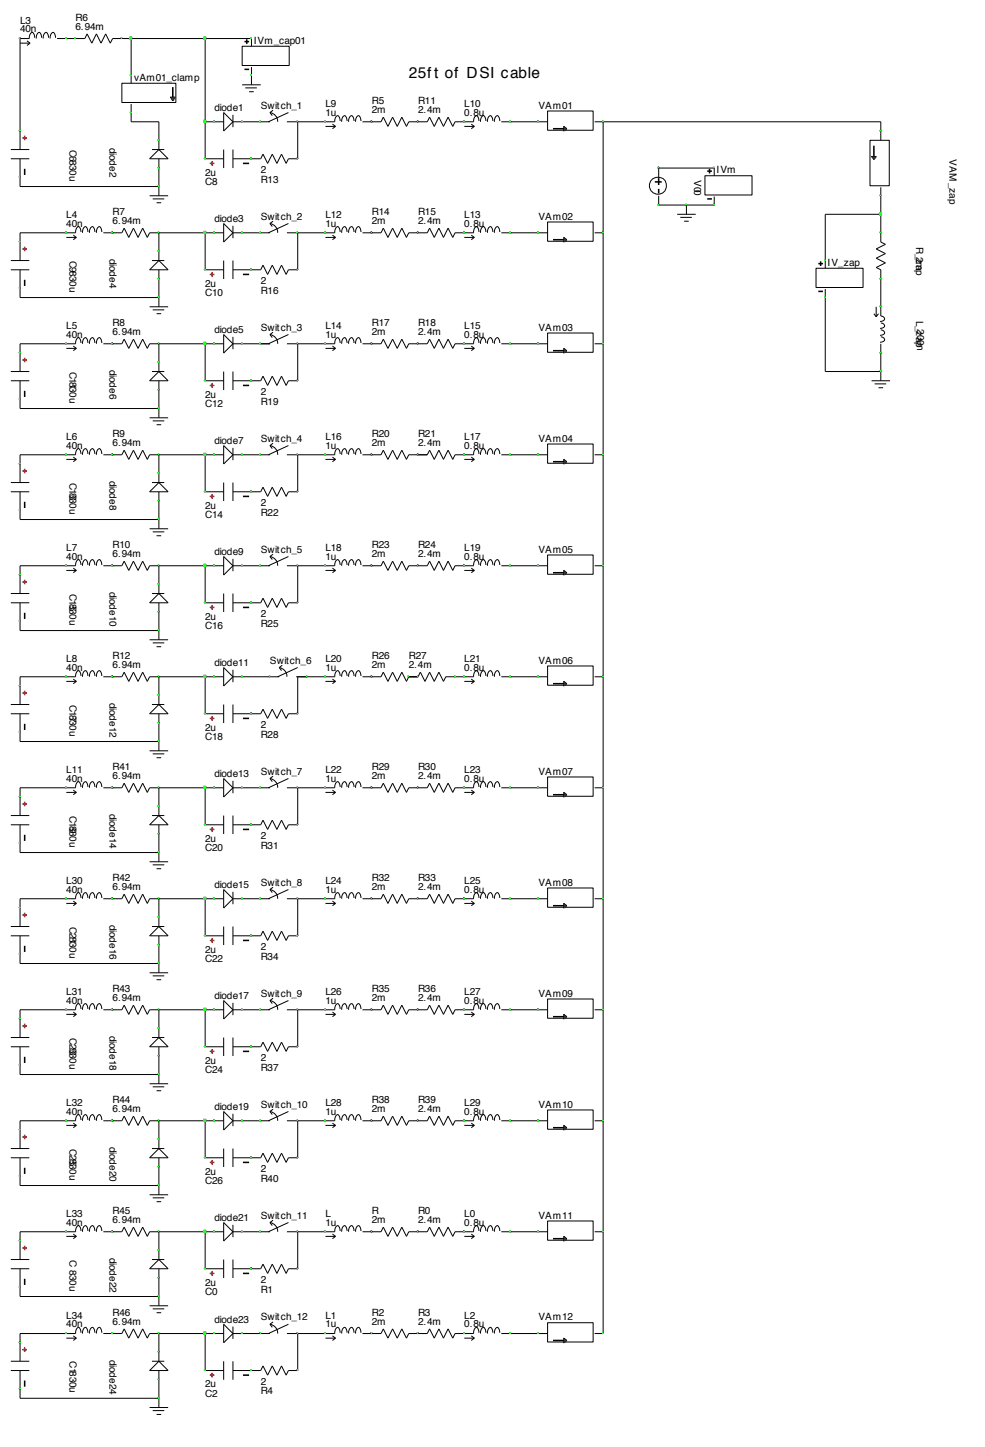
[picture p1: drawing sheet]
<svg xmlns="http://www.w3.org/2000/svg" width="192mm" height="282mm" viewBox="0 0 192 282" stroke-linecap="round" stroke-linejoin="round" font-family="sans-serif">
<defs><g id="words">
<text font-size="3" x="79.6" y="15.2">25f t of DSI cable</text>
<g font-size="1.9">
<text x="3.9" y="4.7">L3</text>
<text x="14.7" y="4.1">R6</text>
<text x="14.7" y="5.9">6.94m</text>
<text x="3.9" y="6.3">40n</text>
<text x="49.4" y="8.6">IVm_cap01</text>
<text x="26.1" y="15.8">vAm01_clamp</text>
<text x="41.8" y="21.6">diode1</text>
<text x="50.8" y="21.2">Switch_1</text>
<text x="63.4" y="20.9">L9</text>
<text x="63.4" y="22.5">1u</text>
<text x="72.4" y="20.3">R5</text>
<text x="72.4" y="22.1">2m</text>
<text x="81.4" y="20.3">R11</text>
<text x="81.4" y="22.1">2.4m</text>
<text x="90.4" y="20.9">L10</text>
<text x="90.4" y="22.5">0.8u</text>
<text x="104.9" y="21.2">VAm01</text>
<text x="13.5" y="29.1" transform="rotate(90 13.5 29.1)">C6830u</text>
<text x="21.3" y="28.8" transform="rotate(90 21.3 28.8)">diode2</text>
<text x="40" y="34.2">2u</text>
<text x="50.8" y="35.6">R13</text>
<text x="50.8" y="33.8">2</text>
<text x="135.2" y="35" transform="rotate(90 135.2 35)">V00</text>
<text x="139.6" y="33.8">IVm</text>
<text x="185" y="30.9" transform="rotate(90 185 30.9)">VAM_zap</text>
<text x="21.9" y="41.9">R7</text>
<text x="40" y="36">C8</text>
<text x="72.4" y="41.9">R14</text>
<text x="81.4" y="41.9">R15</text>
<text x="12.9" y="42.5">L4</text>
<text x="12.9" y="44.1">40n</text>
<text x="21.9" y="43.7">6.94m</text>
<text x="41.8" y="43.2">diode3</text>
<text x="50.8" y="42.8">Switch_2</text>
<text x="63.4" y="42.5">L12</text>
<text x="63.4" y="44.1">1u</text>
<text x="72.4" y="43.7">2m</text>
<text x="81.4" y="43.7">2.4m</text>
<text x="90.4" y="42.5">L13</text>
<text x="90.4" y="44.1">0.8u</text>
<text x="104.9" y="42.8">VAm02</text>
<text x="13.5" y="50.8" transform="rotate(90 13.5 50.8)">C9830u</text>
<text x="21.3" y="50.4" transform="rotate(90 21.3 50.4)">diode4</text>
<text x="161.2" y="51.8">IV_zap</text>
<text x="178.5" y="48" transform="rotate(90 178.5 48)">R_zap</text>
<text x="178.5" y="50" transform="rotate(90 178.5 50)">2m</text>
<text x="40" y="57.7">C10</text>
<text x="40" y="55.9">2u</text>
<text x="50.8" y="57.2">R16</text>
<text x="50.8" y="55.4">2</text>
<text x="12.9" y="64.1">L5</text>
<text x="12.9" y="65.8">40n</text>
<text x="21.9" y="63.5">R8</text>
<text x="21.9" y="65.3">6.94m</text>
<text x="41.8" y="64.9">diode5</text>
<text x="50.8" y="64.4">Switch_3</text>
<text x="63.4" y="64.1">L14</text>
<text x="63.4" y="65.8">1u</text>
<text x="72.4" y="63.5">R17</text>
<text x="72.4" y="65.3">2m</text>
<text x="81.4" y="63.5">R18</text>
<text x="81.4" y="65.3">2.4m</text>
<text x="90.4" y="64.1">L15</text>
<text x="90.4" y="65.8">0.8u</text>
<text x="104.9" y="64.4">VAm03</text>
<text x="178.5" y="62.5" transform="rotate(90 178.5 62.5)">L_zap</text>
<text x="178.7" y="64.1" transform="rotate(90 178.7 64.1)">200n</text>
<text x="13.5" y="72.4" transform="rotate(90 13.5 72.4)">C11</text>
<text x="13.5" y="74.3" transform="rotate(90 13.5 74.3)">830u</text>
<text x="21.3" y="72.1" transform="rotate(90 21.3 72.1)">diode6</text>
<text x="40" y="77.5">2u</text>
<text x="50.8" y="77">2</text>
<text x="40" y="79.3">C12</text>
<text x="50.8" y="78.8">R19</text>
<text x="12.9" y="85.7">L6</text>
<text x="12.9" y="87.4">40n</text>
<text x="21.9" y="85.1">R9</text>
<text x="21.9" y="86.9">6.94m</text>
<text x="41.8" y="86.5">diode7</text>
<text x="50.8" y="86">Switch_4</text>
<text x="63.4" y="85.7">L16</text>
<text x="63.4" y="87.4">1u</text>
<text x="72.4" y="85.1">R20</text>
<text x="72.4" y="86.9">2m</text>
<text x="81.4" y="85.1">R21</text>
<text x="81.4" y="86.9">2.4m</text>
<text x="90.4" y="85.7">L17</text>
<text x="90.4" y="87.4">0.8u</text>
<text x="104.9" y="86">VAm04</text>
<text x="13.5" y="94" transform="rotate(90 13.5 94)">C13</text>
<text x="13.5" y="95.9" transform="rotate(90 13.5 95.9)">830u</text>
<text x="21.3" y="93.7" transform="rotate(90 21.3 93.7)">diode8</text>
<text x="40" y="100.9">C14</text>
<text x="40" y="99.1">2u</text>
<text x="50.8" y="100.5">R22</text>
<text x="50.8" y="98.7">2</text>
<text x="12.9" y="107.4">L7</text>
<text x="21.9" y="106.8">R10</text>
<text x="50.8" y="107.7">Switch_5</text>
<text x="63.4" y="107.4">L18</text>
<text x="72.4" y="106.8">R23</text>
<text x="81.4" y="106.8">R24</text>
<text x="90.4" y="107.4">L19</text>
<text x="104.9" y="107.7">VAm05</text>
<text x="12.9" y="109">40n</text>
<text x="21.9" y="108.6">6.94m</text>
<text x="41.8" y="108.1">diode9</text>
<text x="63.4" y="109">1u</text>
<text x="72.4" y="108.6">2m</text>
<text x="81.4" y="108.6">2.4m</text>
<text x="90.4" y="109">0.8u</text>
<text x="13.5" y="115.6" transform="rotate(90 13.5 115.6)">C15</text>
<text x="13.5" y="117.6" transform="rotate(90 13.5 117.6)">830u</text>
<text x="21.3" y="115.3" transform="rotate(90 21.3 115.3)">diode10</text>
<text x="40" y="122.5">C16</text>
<text x="40" y="120.7">2u</text>
<text x="50.8" y="122.1">R25</text>
<text x="50.8" y="120.3">2</text>
<text x="12.9" y="129">L8</text>
<text x="12.9" y="130.6">40n</text>
<text x="21.9" y="128.4">R12</text>
<text x="21.9" y="130.2">6.94m</text>
<text x="41.8" y="129.7">diode11</text>
<text x="52.6" y="129.3">Switch_6</text>
<text x="63.4" y="129">L20</text>
<text x="63.4" y="130.6">1u</text>
<text x="72.4" y="128.4">R26</text>
<text x="72.4" y="130.2">2m</text>
<text x="79.6" y="128.4">R27</text>
<text x="79.6" y="130.2">2.4m</text>
<text x="90.4" y="129">L21</text>
<text x="90.4" y="130.6">0.8u</text>
<text x="104.9" y="129.3">VAm06</text>
<text x="13.5" y="137.2" transform="rotate(90 13.5 137.2)">C17</text>
<text x="21.3" y="136.9" transform="rotate(90 21.3 136.9)">diode12</text>
<text x="13.5" y="139.2" transform="rotate(90 13.5 139.2)">830u</text>
<text x="40" y="142.3">2u</text>
<text x="50.8" y="143.7">R28</text>
<text x="50.8" y="141.9">2</text>
<text x="40" y="144.1">C18</text>
<text x="12.9" y="150.6">L11</text>
<text x="12.9" y="152.3">40n</text>
<text x="21.9" y="150">R41</text>
<text x="21.9" y="151.8">6.94m</text>
<text x="41.8" y="151.3">diode13</text>
<text x="50.8" y="150.9">Switch_7</text>
<text x="63.4" y="150.6">L22</text>
<text x="63.4" y="152.3">1u</text>
<text x="72.4" y="150">R29</text>
<text x="72.4" y="151.8">2m</text>
<text x="81.4" y="150">R30</text>
<text x="81.4" y="151.8">2.4m</text>
<text x="90.4" y="150.6">L23</text>
<text x="90.4" y="152.3">0.8u</text>
<text x="104.9" y="150.9">VAm07</text>
<text x="13.5" y="158.9" transform="rotate(90 13.5 158.9)">C19</text>
<text x="13.5" y="160.8" transform="rotate(90 13.5 160.8)">830u</text>
<text x="21.3" y="158.6" transform="rotate(90 21.3 158.6)">diode14</text>
<text x="40" y="165.8">C20</text>
<text x="40" y="164">2u</text>
<text x="50.8" y="165.3">R31</text>
<text x="50.8" y="163.5">2</text>
<text x="12.9" y="172.2">L30</text>
<text x="12.9" y="173.9">40n</text>
<text x="21.9" y="171.6">R42</text>
<text x="21.9" y="173.4">6.94m</text>
<text x="41.8" y="173">diode15</text>
<text x="50.8" y="172.5">Switch_8</text>
<text x="63.4" y="172.2">L24</text>
<text x="63.4" y="173.9">1u</text>
<text x="72.4" y="171.6">R32</text>
<text x="72.4" y="173.4">2m</text>
<text x="81.4" y="171.6">R33</text>
<text x="81.4" y="173.4">2.4m</text>
<text x="90.4" y="172.2">L25</text>
<text x="90.4" y="173.9">0.8u</text>
<text x="104.9" y="172.5">VAm08</text>
<text x="13.5" y="180.5" transform="rotate(90 13.5 180.5)">C21</text>
<text x="13.5" y="182.4" transform="rotate(90 13.5 182.4)">830u</text>
<text x="21.3" y="180.2" transform="rotate(90 21.3 180.2)">diode16</text>
<text x="40" y="185.6">2u</text>
<text x="50.8" y="185.1">2</text>
<text x="40" y="187.4">C22</text>
<text x="50.8" y="186.9">R34</text>
<text x="12.9" y="193.8">L31</text>
<text x="12.9" y="195.5">40n</text>
<text x="21.9" y="193.2">R43</text>
<text x="21.9" y="195.1">6.94m</text>
<text x="41.8" y="194.6">diode17</text>
<text x="50.8" y="194.2">Switch_9</text>
<text x="63.4" y="193.8">L26</text>
<text x="63.4" y="195.5">1u</text>
<text x="72.4" y="193.2">R35</text>
<text x="72.4" y="195.1">2m</text>
<text x="81.4" y="193.2">R36</text>
<text x="81.4" y="195.1">2.4m</text>
<text x="90.4" y="193.8">L27</text>
<text x="90.4" y="195.5">0.8u</text>
<text x="104.9" y="194.2">VAm09</text>
<text x="13.5" y="202.1" transform="rotate(90 13.5 202.1)">C23</text>
<text x="21.3" y="201.8" transform="rotate(90 21.3 201.8)">diode18</text>
<text x="13.5" y="204.1" transform="rotate(90 13.5 204.1)">830u</text>
<text x="40" y="209">C24</text>
<text x="40" y="207.2">2u</text>
<text x="50.8" y="208.6">R37</text>
<text x="50.8" y="206.8">2</text>
<text x="12.9" y="215.5">L32</text>
<text x="21.9" y="214.9">R44</text>
<text x="50.8" y="215.8">Switch_10</text>
<text x="63.4" y="215.5">L28</text>
<text x="72.4" y="214.9">R38</text>
<text x="81.4" y="214.9">R39</text>
<text x="90.4" y="215.5">L29</text>
<text x="104.9" y="215.8">VAm10</text>
<text x="12.9" y="217.1">40n</text>
<text x="21.9" y="216.7">6.94m</text>
<text x="41.8" y="216.2">diode19</text>
<text x="63.4" y="217.1">1u</text>
<text x="72.4" y="216.7">2m</text>
<text x="81.4" y="216.7">2.4m</text>
<text x="90.4" y="217.1">0.8u</text>
<text x="13.5" y="223.7" transform="rotate(90 13.5 223.7)">C25</text>
<text x="13.5" y="225.7" transform="rotate(90 13.5 225.7)">830u</text>
<text x="21.3" y="223.4" transform="rotate(90 21.3 223.4)">diode20</text>
<text x="40" y="230.6">C26</text>
<text x="40" y="228.8">2u</text>
<text x="50.8" y="230.2">R40</text>
<text x="50.8" y="228.4">2</text>
<text x="12.9" y="237.1">L33</text>
<text x="12.9" y="238.7">40n</text>
<text x="21.9" y="236.5">R45</text>
<text x="21.9" y="238.3">6.94m</text>
<text x="41.8" y="237.8">diode21</text>
<text x="50.8" y="237.4">Switch_11</text>
<text x="63.4" y="237.1">L</text>
<text x="63.4" y="238.7">1u</text>
<text x="72.4" y="236.5">R</text>
<text x="72.4" y="238.3">2m</text>
<text x="81.4" y="236.5">R0</text>
<text x="81.4" y="238.3">2.4m</text>
<text x="90.4" y="237.1">L0</text>
<text x="90.4" y="238.7">0.8u</text>
<text x="104.9" y="237.4">VAm11</text>
<text x="13.5" y="245.3" transform="rotate(90 13.5 245.3)">C 830u</text>
<text x="21.3" y="245.1" transform="rotate(90 21.3 245.1)">diode22</text>
<text x="40" y="250.5">2u</text>
<text x="50.8" y="251.8">R1</text>
<text x="50.8" y="250">2</text>
<text x="12.9" y="256.9">L34</text>
<text x="21.9" y="256.3">R46</text>
<text x="40" y="252.3">C0</text>
<text x="41.8" y="257.7">diode23</text>
<text x="50.8" y="257.2">Switch_12</text>
<text x="63.4" y="256.9">L1</text>
<text x="72.4" y="256.3">R2</text>
<text x="81.4" y="256.3">R3</text>
<text x="90.4" y="256.9">L2</text>
<text x="104.9" y="257.2">VAm12</text>
<text x="12.9" y="258.6">40n</text>
<text x="21.9" y="258.1">6.94m</text>
<text x="63.4" y="258.6">1u</text>
<text x="72.4" y="258.1">2m</text>
<text x="81.4" y="258.1">2.4m</text>
<text x="90.4" y="258.6">0.8u</text>
<text x="13.5" y="265.2" transform="rotate(90 13.5 265.2)">C1830u</text>
<text x="21.3" y="264.9" transform="rotate(90 21.3 264.9)">diode24</text>
<text x="50.8" y="269.8">2</text>
<text x="40" y="272.1">C2</text>
<text x="40" y="270.3">2u</text>
<text x="50.8" y="271.6">R4</text>
</g>
</g></defs>
<g fill="none" stroke="#010000" stroke-width=".19">
<path d="M48.8 14.6h.2v.1h-.2zM39.8 30.8h.2v.1h-.2zM48.8 30.8h.2v.1h-.2zM57.8 30.8h.2v.1h-.2zM139 32.6h.1v.1h-.1zM139 39.8h.1v.1h-.1zM171.4 25.4h.2v.1h-.2zM171.4 38h.2v.1h-.2zM171.4 59.6h.2v.2h-.2zM171.4 68.6h.2v.2h-.2zM12.8 239.8h.1v.1h-.1zM21.8 239.8h.1v.1h-.1z"/>
<path d="M12.8 259.6h.1v.2h-.1zM21.8 259.6h.1v.2h-.1zM30.8 259.6h.2v.2h-.2z"/>
</g>
<path d="M47.3 31.8h1.2M137.8 33.3h.9M137.8 38.7h.9M138.2 32.9v.9M170.2 28.4v2.5" fill="none" stroke="#000" stroke-width=".3"/>
<g fill="none" stroke="#000" stroke-width=".19">
<path d="M47.2 16.5h3.6M47.8 17.1h2.2M48.5 17.9h.9M49 14.7v1.8M40 30.9h3.6M43.6 29.1v3.6M45.4 30.9h5.4l.4-.9 .9 1.8 .9-1.8 .9 1.8 .9-1.8 .9 1.8 .5-.9h1.8M45.4 29.1v3.6M137.3 34.2h9.2v3.8h-9.2zM139.1 32.7v1.5M139.1 38.3v1.6M169.5 27.3h3.7v8.9h-3.7z"/>
<path d="M169.8 30.5h.9l-.5 .6zM171.6 25.5v1.8M171.6 36.5v1.6M170.7 59.8v1.9M171.6 59.8v1.8a.61 .61 0 0 1 .7 .7l-.9 .3M170.2 61.1l.5 .6M171.1 61.1l-.4 .6M171.6 62.9a.61 .61 0 0 1 .7 .8l-.9 .3M171.6 64.3a.61 .61 0 0 1 .7 .7l-.9 .3M171.6 65.6a.61 .61 0 0 1 .7 .7l-.9 .4M171.6 67v1.9M15.8 239.8a1.13 1.13 0 0 0-.5-1.1 1.15 1.15 0 0 0-.6 1.2h-1.8"/>
<path d="M17.1 239.8a1.13 1.13 0 0 0-.4-1.1 1.15 1.15 0 0 0-.6 1.2M18.5 239.8a1.13 1.13 0 0 0-.5-1.1 1.15 1.15 0 0 0-.6 1.2M19.8 239.8a1.13 1.13 0 0 0-.4-1.1 1.15 1.15 0 0 0-.6 1.2M20.1 239.9h2M12.9 240.8h2M14.3 240.4l.6 .4M14.9 240.8l-.6 .5M15.8 259.6a1.13 1.13 0 0 0-.5-1 1.16 1.16 0 0 0-.6 1.2h-1.8M17.1 259.6a1.13 1.13 0 0 0-.4-1 1.16 1.16 0 0 0-.6 1.2M18.5 259.6a1.13 1.13 0 0 0-.5-1 1.16 1.16 0 0 0-.6 1.2M19.8 259.6a1.13 1.13 0 0 0-.4-1 1.16 1.16 0 0 0-.6 1.2M20.1 259.8h3.6l.5-.9 .9 1.8 .9-1.8 .9 1.8 .9-1.8 .9 1.8 .4-.9h1.9"/>
<path d="M12.9 260.7h2M14.3 260.2l.6 .5M14.9 260.7l-.6 .4"/>
</g>
<path d="M40.9 31.8h.9M41.3 31.4v.9" fill="none" stroke="#f00" stroke-width=".3"/>
<path d="M169.8 30.5v.1h.9v-.1zM169.9 30.6v.2h.8v-.2zM170.1 30.8v.1h.4v-.1zM170.2 30.9v.2h.2v-.2z" fill-rule="evenodd" fill="#400040"/>
<path d="M104.7 23.6h.2v.1h-.2zM117.3 23.6h.2v.1h-.2zM128.2 39.8h.1v.1h-.1zM128.2 32.6h.1v.1h-.1zM160.6 50.6h.2v.2h-.2zM160.6 57.8h.2v.2h-.2zM21.8 239.8h.1v.1h-.1zM30.8 239.8h.2v.1h-.2z" fill="none" stroke="#010000" stroke-width=".19"/>
<path d="M107.7 25.1h2.6M127.6 35.4h1.3M128.3 34.7v1.3M128.3 36.8v.9M159.4 51.4h.9M159.4 56.8h.9M159.9 50.9v.9" fill="none" stroke="#000" stroke-width=".3"/>
<g fill="none" stroke="#000" stroke-width=".19">
<path d="M104.9 23.7h1.8M106.7 21.6h8.8v3.8h-8.8zM109.8 24.6l.6 .5-.6 .4zM115.8 23.7h1.7M128.3 32.4v2.1M128.3 38.1v1.8M159 52.3h9.1v3.7h-9.1zM160.8 50.8v1.5M160.8 56.3v1.7M21.9 239.9h1.8l.5-.9 .9 1.8 .9-1.8 .9 1.8 .9-1.8 .9 1.8 .4-.9h1.9"/>
<circle cx="128.2" cy="36.2" r="1.68"/>
</g>
<path d="M109.8 24.8v.1h.3v-.1zM109.8 24.9v.2h.5v-.2zM109.8 25.1v.1h.6v-.1zM109.8 25.2v.2h.5v-.2zM109.8 25.4v.1h.3v-.1z" fill-rule="evenodd" fill="#400040"/>
<g fill="none" stroke="#000" stroke-width=".19">
<path d="M14.7 7.5h1.8l.5-.9 .9 1.8 .9-1.8 .9 1.8 .9-1.8 .9 1.8 .4-.9h1.8M23.7 16.2h10.6v3.8h-10.6zM25.5 14.7v1.5M33.2 18.9h.9l-.4 .8zM25.5 20.3v1.6M29.1 30.9l1.9-1.8 1.8 1.8zM29.6 29.1h2.4M31 27.3v1.8M31 30.9v1.8M63.4 24.6h2M64.8 24.2l.6 .4M65.4 24.6l-.6 .5"/>
<path d="M66.3 23.6a1.12 1.12 0 0 0-.5-1.1 1.15 1.15 0 0 0-.6 1.2h-1.8M67.6 23.6a1.13 1.13 0 0 0-.4-1.1 1.15 1.15 0 0 0-.6 1.2M69 23.6a1.13 1.13 0 0 0-.5-1.1 1.14 1.14 0 0 0-.6 1.2M70.3 23.6a1.12 1.12 0 0 0-.4-1.1 1.15 1.15 0 0 0-.6 1.2M90.4 24.6h2M91.8 24.2l.6 .4M92.4 24.6l-.6 .5M93.3 23.6a1.13 1.13 0 0 0-.4-1.1 1.15 1.15 0 0 0-.6 1.2h-3.7l-.4 .9-.9-1.8-.9 1.8-.9-1.8-.9 1.8-.9-1.8-.5 .9h-3.6l-.4 .9-.9-1.8-.9 1.8-.9-1.8-.9 1.8-.9-1.8-.5 .9h-3.6M94.7 23.6a1.12 1.12 0 0 0-.5-1.1 1.15 1.15 0 0 0-.6 1.2M96 23.6a1.12 1.12 0 0 0-.4-1.1 1.14 1.14 0 0 0-.6 1.2M97.4 23.6a1.13 1.13 0 0 0-.5-1.1 1.15 1.15 0 0 0-.6 1.2M97.7 23.7h1.9"/>
<path d="M12.9 46.2h2M14.3 45.8l.6 .4M14.9 46.2l-.6 .5M15.8 45.2a1.14 1.14 0 0 0-.5-1.1 1.16 1.16 0 0 0-.6 1.2h-1.8M17.1 45.2a1.14 1.14 0 0 0-.4-1.1 1.16 1.16 0 0 0-.6 1.2M18.5 45.2a1.14 1.14 0 0 0-.5-1.1 1.16 1.16 0 0 0-.6 1.2M19.8 45.2a1.14 1.14 0 0 0-.4-1.1 1.16 1.16 0 0 0-.6 1.2M20.1 45.3h3.6l.5-.9 .9 1.8 .9-1.8 .9 1.8 .9-1.8 .9 1.8 .4-.9h1.9M171.6 45.3v1.8l.9 .5-1.8 .9 1.8 .9-1.8 .9 1.8 .9-1.8 .9 .9 .5v1.8M12.9 67.9h2M14.3 67.4l.6 .5M14.9 67.9l-.6 .4"/>
<path d="M15.8 66.8a1.13 1.13 0 0 0-.5-1 1.15 1.15 0 0 0-.6 1.2h-1.8M17.1 66.8a1.13 1.13 0 0 0-.4-1 1.15 1.15 0 0 0-.6 1.2M18.5 66.8a1.13 1.13 0 0 0-.5-1 1.15 1.15 0 0 0-.6 1.2M19.8 66.8a1.13 1.13 0 0 0-.4-1 1.15 1.15 0 0 0-.6 1.2M20.1 67h3.6l.5-.9 .9 1.8 .9-1.8 .9 1.8 .9-1.8 .9 1.8 .4-.9h1.9M12.9 89.5h2M14.3 89l.6 .5M14.9 89.5l-.6 .4M15.8 88.4a1.13 1.13 0 0 0-.5-1 1.15 1.15 0 0 0-.6 1.2h-1.8M17.1 88.4a1.13 1.13 0 0 0-.4-1 1.15 1.15 0 0 0-.6 1.2M18.5 88.4a1.13 1.13 0 0 0-.5-1 1.15 1.15 0 0 0-.6 1.2M19.8 88.4a1.13 1.13 0 0 0-.4-1 1.15 1.15 0 0 0-.6 1.2"/>
<path d="M20.1 88.6h3.6l.5-.9 .9 1.8 .9-1.8 .9 1.8 .9-1.8 .9 1.8 .4-.9h1.9M12.9 111.1h2M14.3 110.7l.6 .4M14.9 111.1l-.6 .5M15.8 110.1a1.12 1.12 0 0 0-.5-1.1 1.15 1.15 0 0 0-.6 1.2h-1.8M17.1 110.1a1.12 1.12 0 0 0-.4-1.1 1.15 1.15 0 0 0-.6 1.2M18.5 110.1a1.12 1.12 0 0 0-.5-1.1 1.15 1.15 0 0 0-.6 1.2M19.8 110.1a1.12 1.12 0 0 0-.4-1.1 1.15 1.15 0 0 0-.6 1.2M20.1 110.2h3.6l.5-.9 .9 1.8 .9-1.8 .9 1.8 .9-1.8 .9 1.8 .4-.9h1.9M12.9 132.7h2M14.3 132.3l.6 .4M14.9 132.7l-.6 .5"/>
<path d="M15.8 131.7a1.13 1.13 0 0 0-.5-1.1 1.15 1.15 0 0 0-.6 1.2h-1.8M17.1 131.7a1.13 1.13 0 0 0-.4-1.1 1.15 1.15 0 0 0-.6 1.2M18.5 131.7a1.13 1.13 0 0 0-.5-1.1 1.15 1.15 0 0 0-.6 1.2M19.8 131.7a1.13 1.13 0 0 0-.4-1.1 1.15 1.15 0 0 0-.6 1.2M20.1 131.8h3.6l.5-.9 .9 1.8 .9-1.8 .9 1.8 .9-1.8 .9 1.8 .4-.9h1.9M12.9 154.4h2M14.3 153.9l.6 .5M14.9 154.4l-.6 .4M15.8 153.3a1.12 1.12 0 0 0-.5-1 1.15 1.15 0 0 0-.6 1.2h-1.8M17.1 153.3a1.12 1.12 0 0 0-.4-1 1.15 1.15 0 0 0-.6 1.2M18.5 153.3a1.12 1.12 0 0 0-.5-1 1.15 1.15 0 0 0-.6 1.2M19.8 153.3a1.12 1.12 0 0 0-.4-1 1.15 1.15 0 0 0-.6 1.2"/>
<path d="M20.1 153.5h3.6l.5-.9 .9 1.8 .9-1.8 .9 1.8 .9-1.8 .9 1.8 .4-.9h1.9M12.9 176h2M14.3 175.5l.6 .5M14.9 176l-.6 .4M15.8 174.9a1.13 1.13 0 0 0-.5-1 1.15 1.15 0 0 0-.6 1.2h-1.8M17.1 174.9a1.13 1.13 0 0 0-.4-1 1.15 1.15 0 0 0-.6 1.2M18.5 174.9a1.13 1.13 0 0 0-.5-1 1.15 1.15 0 0 0-.6 1.2M19.8 174.9a1.13 1.13 0 0 0-.4-1 1.15 1.15 0 0 0-.6 1.2M20.1 175.1h3.6l.5-.9 .9 1.8 .9-1.8 .9 1.8 .9-1.8 .9 1.8 .4-.9h1.9M12.9 197.6h2M14.3 197.1l.6 .5M14.9 197.6l-.6 .4"/>
<path d="M15.8 196.6a1.13 1.13 0 0 0-.5-1.1 1.15 1.15 0 0 0-.6 1.2h-1.8M17.1 196.6a1.13 1.13 0 0 0-.4-1.1 1.15 1.15 0 0 0-.6 1.2M18.5 196.6a1.13 1.13 0 0 0-.5-1.1 1.15 1.15 0 0 0-.6 1.2M19.8 196.6a1.13 1.13 0 0 0-.4-1.1 1.15 1.15 0 0 0-.6 1.2M20.1 196.7h3.6l.5-.9 .9 1.8 .9-1.8 .9 1.8 .9-1.8 .9 1.8 .4-.9h1.9M12.9 219.2h2M14.3 218.8l.6 .4M14.9 219.2l-.6 .5M15.8 218.2a1.14 1.14 0 0 0-.5-1.1 1.16 1.16 0 0 0-.6 1.2h-1.8M17.1 218.2a1.14 1.14 0 0 0-.4-1.1 1.16 1.16 0 0 0-.6 1.2M18.5 218.2a1.14 1.14 0 0 0-.5-1.1 1.16 1.16 0 0 0-.6 1.2M19.8 218.2a1.14 1.14 0 0 0-.4-1.1 1.16 1.16 0 0 0-.6 1.2"/>
<path d="M20.1 218.3h3.6l.5-.9 .9 1.8 .9-1.8 .9 1.8 .9-1.8 .9 1.8 .4-.9h1.9"/>
</g>
<g fill="none" stroke="#010000" stroke-width=".19">
<path d="M14.6 7.4h.1v.1h-.1zM23.6 7.4h.1v.1h-.1zM25.4 14.6h.1v.1h-.1zM25.4 21.8h.1v.1h-.1zM30.8 32.6h.2v.1h-.2zM30.8 27.2h.2v.1h-.2zM63.3 23.6h.1v.1h-.1zM72.3 23.6h.1v.1h-.1zM81.3 23.6h.1v.1h-.1zM90.3 23.6h.2v.1h-.2zM99.3 23.6h.2v.1h-.2zM12.8 45.2h.1v.1h-.1z"/>
<path d="M21.8 45.2h.1v.1h-.1zM30.8 45.2h.2v.1h-.2zM171.4 54.2h.2v.2h-.2zM171.4 45.2h.2v.1h-.2zM12.8 66.8h.1v.2h-.1zM21.8 66.8h.1v.2h-.1zM30.8 66.8h.2v.2h-.2zM12.8 88.4h.1v.2h-.1zM21.8 88.4h.1v.2h-.1zM30.8 88.4h.2v.2h-.2zM12.8 110.1h.1v.1h-.1zM21.8 110.1h.1v.1h-.1z"/>
<path d="M30.8 110.1h.2v.1h-.2zM12.8 131.7h.1v.1h-.1zM21.8 131.7h.1v.1h-.1zM30.8 131.7h.2v.1h-.2zM12.8 153.3h.1v.2h-.1zM21.8 153.3h.1v.2h-.1zM30.8 153.3h.2v.2h-.2zM12.8 174.9h.1v.2h-.1zM21.8 174.9h.1v.2h-.1zM30.8 174.9h.2v.2h-.2zM12.8 196.6h.1v.1h-.1zM21.8 196.6h.1v.1h-.1z"/>
<path d="M30.8 196.6h.2v.1h-.2zM12.8 218.2h.1v.1h-.1zM21.8 218.2h.1v.1h-.1zM30.8 218.2h.2v.1h-.2z"/>
</g>
<path d="M33.7 17v2.4" fill="none" stroke="#000" stroke-width=".3"/>
<path d="M33.2 18.9v.2h.9v-.2zM33.4 19.1v.1h.7v-.1zM33.5 19.2v.3h.5v-.3zM33.7 19.5v.2h.1v-.2z" fill-rule="evenodd" fill="#400040"/>
<g fill="none" stroke="#010000" stroke-width=".19">
<path d="M48.8 7.4h.2v.1h-.2zM48.8 14.6h.2v.1h-.2zM3.8 34.4h.1v.1h-.1zM3.8 25.4h.1v.1h-.1zM41.6 23.6h.2v.1h-.2zM47 23.6h.2v.1h-.2zM50.6 259.6h.2v.2h-.2zM57.8 259.6h.2v.2h-.2zM104.7 259.6h.2v.2h-.2zM117.3 259.6h.2v.2h-.2zM30.8 272.2h.2v.2h-.2zM39.8 266.8h.2v.2h-.2z"/>
<path d="M48.8 266.8h.2v.2h-.2zM57.8 266.8h.2v.2h-.2z"/>
</g>
<path d="M47.6 8.1h.9M47.6 13.5h.9M48.1 7.7v.9M4.8 32.9v1.2M47.3 267.9h1.2M107.7 261.1h2.6" fill="none" stroke="#000" stroke-width=".3"/>
<g fill="none" stroke="#000" stroke-width=".19">
<path d="M47.2 9h9.1v3.8h-9.1zM49 7.5v1.5M49 13.1v1.6M2.1 29.1h3.6M2.1 30.9h3.6M3.9 25.5v3.6M3.9 30.9v3.6M41.8 23.7h1.8M43.6 21.9l1.8 1.8-1.8 1.8zM45.4 23.7h1.8M45.4 22.4v2.4M50.8 259.8h1.8"/>
<path d="M52.6 258a1.74 1.74 0 0 1 1.5 1.8M52.6 258l.4 .6M53.2 257.5l-.6 .5M55.9 259.8h2.1M56.2 258l-3.9 1.8M104.9 259.8h1.8M106.7 257.7h8.8v3.7h-8.8zM115.8 259.8h1.7M29.1 274.2h3.7M29.8 274.8h2.2M30.5 275.5h.9M31 272.4v1.8"/>
<path d="M40 267h3.6M43.6 265.2v3.6M45.4 267h5.4l.4-.9 .9 1.8 .9-1.8 .9 1.8 .9-1.8 .9 1.8 .5-.9h1.8M45.4 265.2v3.6M109.8 260.7l.6 .4-.6 .5z"/>
</g>
<path d="M4.4 26.9h.9M4.8 26.4v.9M40.9 267.9h.9M41.3 267.4v.9" fill="none" stroke="#f00" stroke-width=".3"/>
<path d="M109.8 260.8v.2h.3v-.2zM109.8 261v.1h.5v-.1zM109.8 261.1v.2h.6v-.2zM109.8 261.3v.1h.5v-.1zM109.8 261.4v.2h.3v-.2z" fill-rule="evenodd" fill="#400040"/>
<g fill="none" stroke="#000" stroke-width=".19">
<path d="M3.9 8.4h2M5.3 8l.6 .4M5.9 8.4l-.6 .5M6.8 7.4a1.13 1.13 0 0 0-.5-1.1 1.15 1.15 0 0 0-.6 1.2h-1.8M8.1 7.4a1.13 1.13 0 0 0-.4-1.1 1.15 1.15 0 0 0-.6 1.2M9.5 7.4a1.13 1.13 0 0 0-.5-1.1 1.15 1.15 0 0 0-.6 1.2M10.8 7.4a1.13 1.13 0 0 0-.4-1.1 1.15 1.15 0 0 0-.6 1.2M11.1 7.5h2M169.8 74.2h3.6M170.4 74.8h2.2M171.1 75.5h.9M171.6 72.4v1.8"/>
<path d="M50.8 239.9h1.8M52.6 238.1a1.73 1.73 0 0 1 1.5 1.8M52.6 238.1l.4 .6M53.2 237.7l-.6 .4M55.9 239.9h2.1M56.2 238.1l-3.9 1.8M104.9 239.9h1.8M106.7 237.8h8.8v3.8h-8.8zM115.8 239.9h1.7M29.1 254.4h3.7M29.8 255h2.2M30.5 255.7h.9"/>
<path d="M31 252.6v1.8M40 247.1h3.6M41.8 259.8h1.8M43.6 258l1.8 1.8-1.8 1.8zM43.6 245.3v3.7M45.4 259.8h1.8M45.4 245.3v3.7M45.4 258.4v2.4M45.4 247.1h5.4l.4-.9 .9 1.9 .9-1.9 .9 1.9 .9-1.9 .9 1.9 .5-1h1.8M66.3 259.6a1.13 1.13 0 0 0-.5-1 1.16 1.16 0 0 0-.6 1.2h-1.8M67.6 259.6a1.14 1.14 0 0 0-.4-1 1.16 1.16 0 0 0-.6 1.2M69 259.6a1.14 1.14 0 0 0-.5-1 1.15 1.15 0 0 0-.6 1.2"/>
<path d="M70.3 259.6a1.13 1.13 0 0 0-.4-1 1.16 1.16 0 0 0-.6 1.2M93.3 259.6a1.14 1.14 0 0 0-.4-1 1.16 1.16 0 0 0-.6 1.2h-3.7l-.4 .9-.9-1.8-.9 1.8-.9-1.8-.9 1.8-.9-1.8-.5 .9h-3.6l-.4 .9-.9-1.8-.9 1.8-.9-1.8-.9 1.8-.9-1.8-.5 .9h-3.6M94.7 259.6a1.13 1.13 0 0 0-.5-1 1.16 1.16 0 0 0-.6 1.2M96 259.6a1.13 1.13 0 0 0-.4-1 1.15 1.15 0 0 0-.6 1.2M97.4 259.6a1.14 1.14 0 0 0-.5-1 1.16 1.16 0 0 0-.6 1.2M97.7 259.8h1.9M109.8 240.8l.6 .5-.6 .5zM2.1 267h3.6M2.1 265.2h3.6M3.9 261.6v3.6M3.9 267v3.6M29.6 265.2h2.4"/>
<path d="M31 265.2l1.8 1.8h-3.7zM31 263.4v1.8M31 267v1.8M63.4 260.7h2M64.8 260.2l.6 .5M65.4 260.7l-.6 .4M90.4 260.7h2M91.8 260.2l.6 .5M92.4 260.7l-.6 .4"/>
</g>
<g fill="none" stroke="#010000" stroke-width=".19">
<path d="M3.8 7.4h.1v.1h-.1zM12.8 7.4h.1v.1h-.1zM171.4 72.2h.2v.2h-.2zM50.6 239.8h.2v.1h-.2zM57.8 239.8h.2v.1h-.2zM104.7 239.8h.2v.1h-.2zM117.3 239.8h.2v.1h-.2zM30.8 252.4h.2v.2h-.2zM39.8 247h.2v.1h-.2zM41.6 259.6h.2v.2h-.2zM47 259.6h.2v.2h-.2zM48.8 247h.2v.1h-.2z"/>
<path d="M57.8 247h.2v.1h-.2zM63.3 259.6h.1v.2h-.1zM72.3 259.6h.1v.2h-.1zM81.3 259.6h.1v.2h-.1zM90.3 259.6h.2v.2h-.2zM99.3 259.6h.2v.2h-.2zM3.8 270.4h.1v.2h-.1zM3.8 261.4h.1v.2h-.1zM30.8 268.6h.2v.2h-.2zM30.8 263.2h.2v.2h-.2z"/>
</g>
<path d="M40.9 248.1h.9M41.3 247.6v.9M4.4 262.9h.9M4.8 262.5v.9" fill="none" stroke="#f00" stroke-width=".3"/>
<path d="M47.3 248.1h1.2M107.7 241.3h2.6M4.8 268.9v1.2" fill="none" stroke="#000" stroke-width=".3"/>
<path d="M109.8 241v.1h.3v-.1zM109.8 241.1v.2h.5v-.2zM109.8 241.3v.1h.6v-.1zM109.8 241.4v.2h.5v-.2zM109.8 241.6v.2h.3v-.2z" fill-rule="evenodd" fill="#400040"/>
<g fill="none" stroke="#000" stroke-width=".19">
<path d="M50.8 23.7h1.8M52.6 21.9a1.73 1.73 0 0 1 1.5 1.8M52.6 21.9l.4 .6M53.2 21.5l-.6 .4M55.9 23.7h2.1M56.2 21.9l-3.9 1.8M133.7 39.9v1.8M2.1 50.8h3.6M2.1 52.6h3.6M3.9 47.1v3.7M3.9 52.6v3.6M29.1 52.6l1.9-1.8 1.8 1.8z"/>
<path d="M29.6 50.8h2.4M31 48.9v1.9M31 52.6v1.8M41.8 45.3h1.8M43.6 43.5l1.8 1.8-1.8 1.8zM45.4 44v2.4M45.4 45.3h1.8M63.4 46.2h2M64.8 45.8l.6 .4M65.4 46.2l-.6 .5M66.3 45.2a1.13 1.13 0 0 0-.5-1.1 1.16 1.16 0 0 0-.6 1.2h-1.8M67.6 45.2a1.14 1.14 0 0 0-.4-1.1 1.16 1.16 0 0 0-.6 1.2"/>
<path d="M69 45.2a1.14 1.14 0 0 0-.5-1.1 1.15 1.15 0 0 0-.6 1.2M70.3 45.2a1.13 1.13 0 0 0-.4-1.1 1.16 1.16 0 0 0-.6 1.2M90.4 46.2h2M91.8 45.8l.6 .4M92.4 46.2l-.6 .5M93.3 45.2a1.14 1.14 0 0 0-.4-1.1 1.16 1.16 0 0 0-.6 1.2h-3.7l-.4 .9-.9-1.8-.9 1.8-.9-1.8-.9 1.8-.9-1.8-.5 .9h-3.6l-.4 .9-.9-1.8-.9 1.8-.9-1.8-.9 1.8-.9-1.8-.5 .9h-3.6M94.7 45.2a1.13 1.13 0 0 0-.5-1.1 1.16 1.16 0 0 0-.6 1.2M96 45.2a1.13 1.13 0 0 0-.4-1.1 1.15 1.15 0 0 0-.6 1.2M97.4 45.2a1.14 1.14 0 0 0-.5-1.1 1.16 1.16 0 0 0-.6 1.2M97.7 45.3h1.9M104.9 45.3h1.8M106.7 43.2h8.8v3.8h-8.8z"/>
<path d="M109.8 46.2l.6 .5-.6 .4zM115.8 45.3h1.7M131.9 41.7h3.6M132.5 42.3h2.3M133.3 43.1h.9M41.8 239.9h1.8M43.6 238.1l1.8 1.8-1.8 1.9zM45.4 239.9h1.8M45.4 238.6v2.4M66.3 239.8a1.13 1.13 0 0 0-.5-1.1 1.15 1.15 0 0 0-.6 1.2h-1.8M67.6 239.8a1.13 1.13 0 0 0-.4-1.1 1.15 1.15 0 0 0-.6 1.2M69 239.8a1.13 1.13 0 0 0-.5-1.1 1.14 1.14 0 0 0-.6 1.2"/>
<path d="M70.3 239.8a1.13 1.13 0 0 0-.4-1.1 1.15 1.15 0 0 0-.6 1.2M93.3 239.8a1.13 1.13 0 0 0-.4-1.1 1.15 1.15 0 0 0-.6 1.2h-3.7l-.4 .9-.9-1.8-.9 1.8-.9-1.8-.9 1.8-.9-1.8-.5 .9h-3.6l-.4 .9-.9-1.8-.9 1.8-.9-1.8-.9 1.8-.9-1.8-.5 .9h-3.6M94.7 239.8a1.13 1.13 0 0 0-.5-1.1 1.15 1.15 0 0 0-.6 1.2M96 239.8a1.13 1.13 0 0 0-.4-1.1 1.14 1.14 0 0 0-.6 1.2M97.4 239.8a1.13 1.13 0 0 0-.5-1.1 1.15 1.15 0 0 0-.6 1.2M97.7 239.9h1.9M2.1 247.1h3.6M2.1 245.3h3.6M3.9 241.8v3.5M3.9 247.1v3.7M29.1 247.1l1.9-1.8 1.8 1.8zM29.6 245.3h2.4"/>
<path d="M31 243.6v1.7M31 247.1v1.9M63.4 240.8h2M64.8 240.4l.6 .4M65.4 240.8l-.6 .5M90.4 240.8h2M91.8 240.4l.6 .4M92.4 240.8l-.6 .5"/>
</g>
<g fill="none" stroke="#010000" stroke-width=".19">
<path d="M50.6 23.6h.2v.1h-.2zM57.8 23.6h.2v.1h-.2zM133.6 39.8h.1v.1h-.1zM3.8 56h.1v.2h-.1zM3.8 47h.1v.1h-.1zM30.8 54.2h.2v.2h-.2zM30.8 48.8h.2v.1h-.2zM41.6 45.2h.2v.1h-.2zM47 45.2h.2v.1h-.2zM63.3 45.2h.1v.1h-.1zM72.3 45.2h.1v.1h-.1zM81.3 45.2h.1v.1h-.1z"/>
<path d="M90.3 45.2h.2v.1h-.2zM99.3 45.2h.2v.1h-.2zM104.7 45.2h.2v.1h-.2zM117.3 45.2h.2v.1h-.2zM41.6 239.8h.2v.1h-.2zM47 239.8h.2v.1h-.2zM63.3 239.8h.1v.1h-.1zM72.3 239.8h.1v.1h-.1zM81.3 239.8h.1v.1h-.1zM90.3 239.8h.2v.1h-.2zM99.3 239.8h.2v.1h-.2zM3.8 250.6h.1v.2h-.1z"/>
<path d="M3.8 241.6h.1v.2h-.1zM30.8 248.8h.2v.2h-.2zM30.8 243.4h.2v.2h-.2z"/>
</g>
<path d="M4.4 48.5h.9M4.8 48v.9M4.4 243.1h.9M4.8 242.7v.9" fill="none" stroke="#f00" stroke-width=".3"/>
<path d="M4.8 54.5v1.2M107.7 46.7h2.6M4.8 249.1v1.2" fill="none" stroke="#000" stroke-width=".3"/>
<path d="M109.8 46.4v.1h.3v-.1zM109.8 46.5v.2h.5v-.2zM109.8 46.7v.1h.6v-.1zM109.8 46.8v.2h.5v-.2zM109.8 47v.1h.3v-.1z" fill-rule="evenodd" fill="#400040"/>
<g fill="none" stroke="#010000" stroke-width=".19">
<path d="M39.8 52.4h.2v.2h-.2zM48.8 52.4h.2v.2h-.2zM50.6 45.2h.2v.1h-.2zM57.8 45.2h.2v.1h-.2zM57.8 52.4h.2v.2h-.2zM3.8 77.6h.1v.2h-.1zM3.8 68.6h.1v.2h-.1zM30.8 75.8h.2v.2h-.2zM30.8 70.4h.2v.2h-.2zM41.6 66.8h.2v.2h-.2zM47 66.8h.2v.2h-.2zM63.3 66.8h.1v.2h-.1z"/>
<path d="M72.3 66.8h.1v.2h-.1zM81.3 66.8h.1v.2h-.1zM90.3 66.8h.2v.2h-.2zM99.3 66.8h.2v.2h-.2zM104.7 66.8h.2v.2h-.2zM117.3 66.8h.2v.2h-.2z"/>
</g>
<g fill="none" stroke="#000" stroke-width=".19">
<path d="M40 52.6h3.6M43.6 50.8v3.6M45.4 52.6h5.4l.4-.9 .9 1.8 .9-1.8 .9 1.8 .9-1.8 .9 1.8 .5-.9h1.8M45.4 50.8v3.6M50.8 45.3h1.8M52.6 43.5a1.74 1.74 0 0 1 1.5 1.8M52.6 43.5l.4 .6M53.2 43.1l-.6 .4M55.9 45.3h2.1M56.2 43.5l-3.9 1.8M2.1 72.4h3.6M2.1 74.2h3.6"/>
<path d="M3.9 68.8v3.6M3.9 74.2v3.6M29.1 74.2l1.9-1.8 1.8 1.8zM29.6 72.4h2.4M31 70.6v1.8M31 74.2v1.8M41.8 67h1.8M43.6 65.2l1.8 1.8-1.8 1.8zM45.4 65.6v2.4M45.4 67h1.8M63.4 67.9h2M64.8 67.4l.6 .5"/>
<path d="M65.4 67.9l-.6 .4M66.3 66.8a1.13 1.13 0 0 0-.5-1 1.15 1.15 0 0 0-.6 1.2h-1.8M67.6 66.8a1.13 1.13 0 0 0-.4-1 1.15 1.15 0 0 0-.6 1.2M69 66.8a1.13 1.13 0 0 0-.5-1 1.14 1.14 0 0 0-.6 1.2M70.3 66.8a1.13 1.13 0 0 0-.4-1 1.15 1.15 0 0 0-.6 1.2M90.4 67.9h2M91.8 67.4l.6 .5M92.4 67.9l-.6 .4M93.3 66.8a1.13 1.13 0 0 0-.4-1 1.15 1.15 0 0 0-.6 1.2h-3.7l-.4 .9-.9-1.8-.9 1.8-.9-1.8-.9 1.8-.9-1.8-.5 .9h-3.6l-.4 .9-.9-1.8-.9 1.8-.9-1.8-.9 1.8-.9-1.8-.5 .9h-3.6M94.7 66.8a1.13 1.13 0 0 0-.5-1 1.15 1.15 0 0 0-.6 1.2M96 66.8a1.13 1.13 0 0 0-.4-1 1.15 1.15 0 0 0-.6 1.2M97.4 66.8a1.13 1.13 0 0 0-.5-1 1.15 1.15 0 0 0-.6 1.2"/>
<path d="M97.7 67h1.9M104.9 67h1.8M106.7 64.9h8.8v3.7h-8.8zM109.8 67.9l.6 .4-.6 .5zM115.8 67h1.7"/>
</g>
<path d="M40.9 53.5h.9M41.3 53v.9M4.4 70.1h.9M4.8 69.7v.9" fill="none" stroke="#f00" stroke-width=".3"/>
<path d="M47.3 53.5h1.2M4.8 76.1v1.2M107.7 68.3h2.6" fill="none" stroke="#000" stroke-width=".3"/>
<path d="M109.8 68v.2h.3v-.2zM109.8 68.2v.1h.5v-.1zM109.8 68.3v.2h.6v-.2zM109.8 68.5v.1h.5v-.1zM109.8 68.6v.2h.3v-.2z" fill-rule="evenodd" fill="#400040"/>
<g fill="none" stroke="#010000" stroke-width=".19">
<path d="M39.8 74h.2v.2h-.2zM48.8 74h.2v.2h-.2zM50.6 66.8h.2v.2h-.2zM57.8 66.8h.2v.2h-.2zM57.8 74h.2v.2h-.2zM3.8 99.3h.1v.1h-.1zM3.8 90.2h.1v.2h-.1zM30.8 97.4h.2v.2h-.2zM30.8 92h.2v.2h-.2zM41.6 88.4h.2v.2h-.2zM47 88.4h.2v.2h-.2zM63.3 88.4h.1v.2h-.1z"/>
<path d="M72.3 88.4h.1v.2h-.1zM81.3 88.4h.1v.2h-.1zM90.3 88.4h.2v.2h-.2zM99.3 88.4h.2v.2h-.2zM104.7 88.4h.2v.2h-.2zM117.3 88.4h.2v.2h-.2z"/>
</g>
<g fill="none" stroke="#000" stroke-width=".19">
<path d="M40 74.2h3.6M43.6 72.4v3.6M45.4 74.2h5.4l.4-.9 .9 1.8 .9-1.8 .9 1.8 .9-1.8 .9 1.8 .5-.9h1.8M45.4 72.4v3.6M50.8 67h1.8M52.6 65.2a1.74 1.74 0 0 1 1.5 1.8M52.6 65.2l.4 .6M53.2 64.7l-.6 .5M55.9 67h2.1M56.2 65.2l-3.9 1.8M2.1 94h3.6M2.1 95.8h3.6"/>
<path d="M3.9 90.4v3.6M3.9 95.8v3.6M29.1 95.8l1.9-1.8 1.8 1.8zM29.6 94h2.4M31 92.2v1.8M31 95.8v1.8M41.8 88.6h1.8M43.6 86.8l1.8 1.8-1.8 1.8zM45.4 87.2v2.4M45.4 88.6h1.8M63.4 89.5h2M64.8 89l.6 .5"/>
<path d="M65.4 89.5l-.6 .4M66.3 88.4a1.13 1.13 0 0 0-.5-1 1.15 1.15 0 0 0-.6 1.2h-1.8M67.6 88.4a1.13 1.13 0 0 0-.4-1 1.15 1.15 0 0 0-.6 1.2M69 88.4a1.13 1.13 0 0 0-.5-1 1.14 1.14 0 0 0-.6 1.2M70.3 88.4a1.13 1.13 0 0 0-.4-1 1.15 1.15 0 0 0-.6 1.2M90.4 89.5h2M91.8 89l.6 .5M92.4 89.5l-.6 .4M93.3 88.4a1.13 1.13 0 0 0-.4-1 1.15 1.15 0 0 0-.6 1.2h-3.7l-.4 .9-.9-1.8-.9 1.8-.9-1.8-.9 1.8-.9-1.8-.5 .9h-3.6l-.4 .9-.9-1.8-.9 1.8-.9-1.8-.9 1.8-.9-1.8-.5 .9h-3.6M94.7 88.4a1.13 1.13 0 0 0-.5-1 1.15 1.15 0 0 0-.6 1.2M96 88.4a1.13 1.13 0 0 0-.4-1 1.14 1.14 0 0 0-.6 1.2M97.4 88.4a1.13 1.13 0 0 0-.5-1 1.15 1.15 0 0 0-.6 1.2"/>
<path d="M97.7 88.6h1.9M104.9 88.6h1.8M106.7 86.5h8.8v3.7h-8.8zM109.8 89.5l.6 .4-.6 .5zM115.8 88.6h1.7"/>
</g>
<path d="M40.9 75.1h.9M41.3 74.6v.9M4.4 91.7h.9M4.8 91.3v.9" fill="none" stroke="#f00" stroke-width=".3"/>
<path d="M47.3 75.1h1.2M4.8 97.7v1.3M107.7 89.9h2.6" fill="none" stroke="#000" stroke-width=".3"/>
<path d="M109.8 89.6v.2h.3v-.2zM109.8 89.8v.1h.5v-.1zM109.8 89.9v.2h.6v-.2zM109.8 90.1v.1h.5v-.1zM109.8 90.2v.2h.3v-.2z" fill-rule="evenodd" fill="#400040"/>
<g fill="none" stroke="#010000" stroke-width=".19">
<path d="M39.8 95.6h.2v.2h-.2zM48.8 95.6h.2v.2h-.2zM50.6 88.4h.2v.2h-.2zM57.8 88.4h.2v.2h-.2zM57.8 95.6h.2v.2h-.2zM3.8 111.9h.1v.1h-.1zM30.8 119.1h.2v.1h-.2zM30.8 113.7h.2v.1h-.2zM41.6 110.1h.2v.1h-.2zM47 110.1h.2v.1h-.2zM63.3 110.1h.1v.1h-.1zM72.3 110.1h.1v.1h-.1z"/>
<path d="M81.3 110.1h.1v.1h-.1zM90.3 110.1h.2v.1h-.2zM99.3 110.1h.2v.1h-.2zM104.7 110.1h.2v.1h-.2zM117.3 110.1h.2v.1h-.2zM3.8 120.9h.1v.1h-.1z"/>
</g>
<g fill="none" stroke="#000" stroke-width=".19">
<path d="M40 95.8h3.6M43.6 94v3.6M45.4 95.8h5.4l.4-.9 .9 1.8 .9-1.8 .9 1.8 .9-1.8 .9 1.8 .5-.9h1.8M45.4 94v3.6M50.8 88.6h1.8M52.6 86.8a1.73 1.73 0 0 1 1.5 1.8M52.6 86.8l.4 .6M53.2 86.3l-.6 .5M55.9 88.6h2.1M56.2 86.8l-3.9 1.8M2.1 115.6h3.6M2.1 117.4h3.6"/>
<path d="M3.9 112v3.6M3.9 117.4v3.6M29.1 117.4l1.9-1.8 1.8 1.8zM29.6 115.6h2.4M31 113.8v1.8M31 117.4v1.8M41.8 110.2h1.8M43.6 108.4l1.8 1.8-1.8 1.8zM45.4 108.9v2.4M45.4 110.2h1.8M63.4 111.1h2M64.8 110.7l.6 .4"/>
<path d="M65.4 111.1l-.6 .5M66.3 110.1a1.12 1.12 0 0 0-.5-1.1 1.15 1.15 0 0 0-.6 1.2h-1.8M67.6 110.1a1.13 1.13 0 0 0-.4-1.1 1.15 1.15 0 0 0-.6 1.2M69 110.1a1.13 1.13 0 0 0-.5-1.1 1.14 1.14 0 0 0-.6 1.2M70.3 110.1a1.12 1.12 0 0 0-.4-1.1 1.15 1.15 0 0 0-.6 1.2M90.4 111.1h2M91.8 110.7l.6 .4M92.4 111.1l-.6 .5M93.3 110.1a1.13 1.13 0 0 0-.4-1.1 1.15 1.15 0 0 0-.6 1.2h-3.7l-.4 .9-.9-1.8-.9 1.8-.9-1.8-.9 1.8-.9-1.8-.5 .9h-3.6l-.4 .9-.9-1.8-.9 1.8-.9-1.8-.9 1.8-.9-1.8-.5 .9h-3.6M94.7 110.1a1.12 1.12 0 0 0-.5-1.1 1.15 1.15 0 0 0-.6 1.2M96 110.1a1.12 1.12 0 0 0-.4-1.1 1.14 1.14 0 0 0-.6 1.2M97.4 110.1a1.13 1.13 0 0 0-.5-1.1 1.15 1.15 0 0 0-.6 1.2"/>
<path d="M97.7 110.2h1.9M104.9 110.2h1.8M106.7 108.1h8.8v3.8h-8.8zM109.8 111.1l.6 .5-.6 .4zM115.8 110.2h1.7"/>
</g>
<path d="M40.9 96.7h.9M41.3 96.2v.9M4.4 113.4h.9M4.8 112.9v.9" fill="none" stroke="#f00" stroke-width=".3"/>
<path d="M47.3 96.7h1.2M4.8 119.4v1.2M107.7 111.6h2.6" fill="none" stroke="#000" stroke-width=".3"/>
<path d="M109.8 111.3v.1h.3v-.1zM109.8 111.4v.2h.5v-.2zM109.8 111.6v.1h.6v-.1zM109.8 111.7v.2h.5v-.2zM109.8 111.9v.1h.3v-.1z" fill-rule="evenodd" fill="#400040"/>
<g fill="none" stroke="#010000" stroke-width=".19">
<path d="M39.8 117.3h.2v.1h-.2zM48.8 117.3h.2v.1h-.2zM50.6 110.1h.2v.1h-.2zM57.8 110.1h.2v.1h-.2zM57.8 117.3h.2v.1h-.2zM3.8 133.5h.1v.1h-.1zM30.8 135.3h.2v.1h-.2zM41.6 131.7h.2v.1h-.2zM47 131.7h.2v.1h-.2zM63.3 131.7h.1v.1h-.1zM72.3 131.7h.1v.1h-.1zM79.5 131.7h.1v.1h-.1z"/>
<path d="M81.3 131.7h.1v.1h-.1zM88.5 131.7h.2v.1h-.2zM90.3 131.7h.2v.1h-.2zM99.3 131.7h.2v.1h-.2zM104.7 131.7h.2v.1h-.2zM117.3 131.7h.2v.1h-.2zM3.8 142.5h.1v.1h-.1zM30.8 140.7h.2v.1h-.2z"/>
</g>
<g fill="none" stroke="#000" stroke-width=".19">
<path d="M40 117.4h3.6M43.6 115.6v3.6M45.4 117.4h5.4l.4-.9 .9 1.8 .9-1.8 .9 1.8 .9-1.8 .9 1.8 .5-.9h1.8M45.4 115.6v3.6M50.8 110.2h1.8M52.6 108.4a1.73 1.73 0 0 1 1.5 1.8M52.6 108.4l.4 .6M53.2 108l-.6 .4M55.9 110.2h2.1M56.2 108.4l-3.9 1.8M2.1 137.2h3.6M2.1 139h3.6"/>
<path d="M3.9 133.6v3.6M3.9 139v3.6M29.1 139l1.9-1.8 1.8 1.8zM29.6 137.2h2.4M31 135.4v1.8M31 139v1.8M41.8 131.8h1.8M43.6 130l1.8 1.8-1.8 1.8zM45.4 130.5v2.4M45.4 131.8h1.8M63.4 132.7h2M64.8 132.3l.6 .4"/>
<path d="M65.4 132.7l-.6 .5M66.3 131.7a1.12 1.12 0 0 0-.5-1.1 1.15 1.15 0 0 0-.6 1.2h-1.8M67.6 131.7a1.13 1.13 0 0 0-.4-1.1 1.15 1.15 0 0 0-.6 1.2M69 131.7a1.13 1.13 0 0 0-.5-1.1 1.14 1.14 0 0 0-.6 1.2M70.3 131.7a1.12 1.12 0 0 0-.4-1.1 1.15 1.15 0 0 0-.6 1.2M70.6 131.8h3.6l.5-.9 .9 1.8 .9-1.8 .9 1.8 .9-1.8 .9 1.8 .4-.9h1.8l.5-.9 .9 1.8 .9-1.8 .9 1.8 .9-1.8 .9 1.8 .4-.9h1.8M90.4 132.7h2M91.8 132.3l.6 .4M92.4 132.7l-.6 .5M93.3 131.7a1.13 1.13 0 0 0-.4-1.1 1.15 1.15 0 0 0-.6 1.2h-1.9M94.7 131.7a1.12 1.12 0 0 0-.5-1.1 1.15 1.15 0 0 0-.6 1.2M96 131.7a1.12 1.12 0 0 0-.4-1.1 1.14 1.14 0 0 0-.6 1.2"/>
<path d="M97.4 131.7a1.13 1.13 0 0 0-.5-1.1 1.15 1.15 0 0 0-.6 1.2M97.7 131.8h1.9M104.9 131.8h1.8M106.7 129.7h8.8v3.8h-8.8zM109.8 132.7l.6 .5-.6 .4zM115.8 131.8h1.7"/>
</g>
<path d="M40.9 118.3h.9M41.3 117.9v.9M4.4 135h.9M4.8 134.5v.9" fill="none" stroke="#f00" stroke-width=".3"/>
<path d="M47.3 118.3h1.2M107.7 133.2h2.6M4.8 141v1.2" fill="none" stroke="#000" stroke-width=".3"/>
<path d="M109.8 132.9v.1h.3v-.1zM109.8 133v.2h.5v-.2zM109.8 133.2v.1h.6v-.1zM109.8 133.3v.2h.5v-.2zM109.8 133.5v.1h.3v-.1z" fill-rule="evenodd" fill="#400040"/>
<g fill="none" stroke="#010000" stroke-width=".19">
<path d="M39.8 138.9h.2v.1h-.2zM48.8 138.9h.2v.1h-.2zM52.4 131.7h.2v.1h-.2zM57.8 138.9h.2v.1h-.2zM59.6 131.7h.2v.1h-.2zM3.8 155.1h.1v.2h-.1zM30.8 156.9h.2v.2h-.2zM41.6 153.3h.2v.2h-.2zM47 153.3h.2v.2h-.2zM63.3 153.3h.1v.2h-.1zM72.3 153.3h.1v.2h-.1zM81.3 153.3h.1v.2h-.1z"/>
<path d="M90.3 153.3h.2v.2h-.2zM99.3 153.3h.2v.2h-.2zM104.7 153.3h.2v.2h-.2zM117.3 153.3h.2v.2h-.2zM3.8 164.1h.1v.2h-.1zM30.8 162.3h.2v.2h-.2z"/>
</g>
<g fill="none" stroke="#000" stroke-width=".19">
<path d="M40 139h3.6M43.6 137.2v3.6M45.4 139h5.4l.4-.9 .9 1.8 .9-1.8 .9 1.8 .9-1.8 .9 1.8 .5-.9h1.8M45.4 137.2v3.6M52.6 131.8h1.8M54.4 130a1.73 1.73 0 0 1 1.5 1.8M54.4 130l.4 .6M55 129.6l-.6 .4M57.7 131.8h2.1M58 130l-3.9 1.8M2.1 158.9h3.6M3.9 155.3v3.6"/>
<path d="M29.6 158.9h2.4M31 157.1v1.8M41.8 153.5h1.8M43.6 151.6l1.8 1.9-1.8 1.8zM45.4 152.1v2.4M45.4 153.5h1.8M63.4 154.4h2M64.8 153.9l.6 .5M65.4 154.4l-.6 .4M66.3 153.3a1.12 1.12 0 0 0-.5-1 1.15 1.15 0 0 0-.6 1.2h-1.8M67.6 153.3a1.13 1.13 0 0 0-.4-1 1.15 1.15 0 0 0-.6 1.2M69 153.3a1.13 1.13 0 0 0-.5-1 1.14 1.14 0 0 0-.6 1.2"/>
<path d="M70.3 153.3a1.12 1.12 0 0 0-.4-1 1.15 1.15 0 0 0-.6 1.2M90.4 154.4h2M91.8 153.9l.6 .5M92.4 154.4l-.6 .4M93.3 153.3a1.13 1.13 0 0 0-.4-1 1.15 1.15 0 0 0-.6 1.2h-3.7l-.4 .9-.9-1.8-.9 1.8-.9-1.8-.9 1.8-.9-1.8-.5 .9h-3.6l-.4 .9-.9-1.8-.9 1.8-.9-1.8-.9 1.8-.9-1.8-.5 .9h-3.6M94.7 153.3a1.12 1.12 0 0 0-.5-1 1.15 1.15 0 0 0-.6 1.2M96 153.3a1.12 1.12 0 0 0-.4-1 1.14 1.14 0 0 0-.6 1.2M97.4 153.3a1.13 1.13 0 0 0-.5-1 1.15 1.15 0 0 0-.6 1.2M97.7 153.5h1.9M104.9 153.5h1.8M106.7 151.4h8.8v3.7h-8.8zM109.8 154.4l.6 .4-.6 .5z"/>
<path d="M115.8 153.5h1.7M2.1 160.7h3.6M3.9 160.7v3.6M29.1 160.7l1.9-1.8 1.8 1.8zM31 160.7v1.8"/>
</g>
<path d="M40.9 139.9h.9M41.3 139.5v.9M4.4 156.6h.9M4.8 156.2v.9" fill="none" stroke="#f00" stroke-width=".3"/>
<path d="M47.3 139.9h1.2M107.7 154.8h2.6M4.8 162.6v1.2" fill="none" stroke="#000" stroke-width=".3"/>
<path d="M109.8 154.5v.2h.3v-.2zM109.8 154.7v.1h.5v-.1zM109.8 154.8v.2h.6v-.2zM109.8 155v.1h.5v-.1zM109.8 155.1v.2h.3v-.2z" fill-rule="evenodd" fill="#400040"/>
<g fill="none" stroke="#010000" stroke-width=".19">
<path d="M50.6 153.3h.2v.2h-.2zM57.8 153.3h.2v.2h-.2zM3.8 176.7h.1v.2h-.1zM30.8 178.5h.2v.2h-.2zM39.8 160.5h.2v.2h-.2zM41.6 174.9h.2v.2h-.2zM47 174.9h.2v.2h-.2zM48.8 160.5h.2v.2h-.2zM57.8 160.5h.2v.2h-.2zM63.3 174.9h.1v.2h-.1zM72.3 174.9h.1v.2h-.1zM81.3 174.9h.1v.2h-.1z"/>
<path d="M90.3 174.9h.2v.2h-.2zM99.3 174.9h.2v.2h-.2zM104.7 174.9h.2v.2h-.2zM117.3 174.9h.2v.2h-.2zM3.8 185.7h.1v.2h-.1zM30.8 183.9h.2v.2h-.2z"/>
</g>
<g fill="none" stroke="#000" stroke-width=".19">
<path d="M43.6 158.9v3.6M45.4 158.9v3.6M50.8 153.5h1.8M52.6 151.6a1.75 1.75 0 0 1 1.5 1.9M52.6 151.6l.4 .7M53.2 151.2l-.6 .4M55.9 153.5h2.1M56.2 151.6l-3.9 1.9M3.9 176.9v3.6M31 178.7v1.8M40 160.7h3.6M41.8 175.1h1.8"/>
<path d="M43.6 173.3l1.8 1.8-1.8 1.8zM45.4 160.7h5.4l.4-.9 .9 1.8 .9-1.8 .9 1.8 .9-1.8 .9 1.8 .5-.9h1.8M45.4 173.7v2.4M45.4 175.1h1.8M63.4 176h2M64.8 175.5l.6 .5M65.4 176l-.6 .4M66.3 174.9a1.13 1.13 0 0 0-.5-1 1.15 1.15 0 0 0-.6 1.2h-1.8M67.6 174.9a1.13 1.13 0 0 0-.4-1 1.15 1.15 0 0 0-.6 1.2M69 174.9a1.13 1.13 0 0 0-.5-1 1.14 1.14 0 0 0-.6 1.2M70.3 174.9a1.13 1.13 0 0 0-.4-1 1.15 1.15 0 0 0-.6 1.2M90.4 176h2"/>
<path d="M91.8 175.5l.6 .5M92.4 176l-.6 .4M93.3 174.9a1.13 1.13 0 0 0-.4-1 1.15 1.15 0 0 0-.6 1.2h-3.7l-.4 .9-.9-1.8-.9 1.8-.9-1.8-.9 1.8-.9-1.8-.5 .9h-3.6l-.4 .9-.9-1.8-.9 1.8-.9-1.8-.9 1.8-.9-1.8-.5 .9h-3.6M94.7 174.9a1.13 1.13 0 0 0-.5-1 1.15 1.15 0 0 0-.6 1.2M96 174.9a1.13 1.13 0 0 0-.4-1 1.14 1.14 0 0 0-.6 1.2M97.4 174.9a1.13 1.13 0 0 0-.5-1 1.15 1.15 0 0 0-.6 1.2M97.7 175.1h1.9M104.9 175.1h1.8M106.7 173h8.8v3.7h-8.8zM109.8 176l.6 .4-.6 .5zM115.8 175.1h1.7M2.1 180.5h3.6"/>
<path d="M2.1 182.3h3.6M3.9 182.3v3.6M29.6 180.5h2.4M31 180.5l1.8 1.8h-3.7zM31 182.3v1.8"/>
</g>
<path d="M4.4 178.2h.9M4.8 177.8v.9M40.9 161.6h.9M41.3 161.1v.9" fill="none" stroke="#f00" stroke-width=".3"/>
<path d="M47.3 161.6h1.2M107.7 176.4h2.6M4.8 184.2v1.2" fill="none" stroke="#000" stroke-width=".3"/>
<path d="M109.8 176.1v.2h.3v-.2zM109.8 176.3v.1h.5v-.1zM109.8 176.4v.2h.6v-.2zM109.8 176.6v.1h.5v-.1zM109.8 176.7v.2h.3v-.2z" fill-rule="evenodd" fill="#400040"/>
<g fill="none" stroke="#010000" stroke-width=".19">
<path d="M50.6 174.9h.2v.2h-.2zM57.8 174.9h.2v.2h-.2zM3.8 198.3h.1v.2h-.1zM39.8 182.1h.2v.2h-.2zM41.6 196.6h.2v.1h-.2zM47 196.6h.2v.1h-.2zM48.8 182.1h.2v.2h-.2zM57.8 182.1h.2v.2h-.2zM63.3 196.6h.1v.1h-.1zM72.3 196.6h.1v.1h-.1zM81.3 196.6h.1v.1h-.1zM90.3 196.6h.2v.1h-.2z"/>
<path d="M99.3 196.6h.2v.1h-.2zM104.7 196.6h.2v.1h-.2zM117.3 196.6h.2v.1h-.2zM3.8 207.4h.1v.1h-.1zM30.8 205.6h.2v.1h-.2zM30.8 200.2h.2v.1h-.2z"/>
</g>
<g fill="none" stroke="#000" stroke-width=".19">
<path d="M50.8 175.1h1.8M52.6 173.3a1.73 1.73 0 0 1 1.5 1.8M52.6 173.3l.4 .6M53.2 172.8l-.6 .5M55.9 175.1h2.1M56.2 173.3l-3.9 1.8M3.9 198.5v3.6M40 182.3h3.6M41.8 196.7h1.8M43.6 180.5v3.6M43.6 194.9l1.8 1.8-1.8 1.8zM45.4 182.3h5.4l.4-.9 .9 1.8 .9-1.8 .9 1.8 .9-1.8 .9 1.8 .5-.9h1.8"/>
<path d="M45.4 180.5v3.6M45.4 195.4v2.3M45.4 196.7h1.8M63.4 197.6h2M64.8 197.1l.6 .5M65.4 197.6l-.6 .4M66.3 196.6a1.13 1.13 0 0 0-.5-1.1 1.15 1.15 0 0 0-.6 1.2h-1.8M67.6 196.6a1.13 1.13 0 0 0-.4-1.1 1.15 1.15 0 0 0-.6 1.2M69 196.6a1.13 1.13 0 0 0-.5-1.1 1.14 1.14 0 0 0-.6 1.2M70.3 196.6a1.13 1.13 0 0 0-.4-1.1 1.15 1.15 0 0 0-.6 1.2M90.4 197.6h2M91.8 197.1l.6 .5"/>
<path d="M92.4 197.6l-.6 .4M93.3 196.6a1.13 1.13 0 0 0-.4-1.1 1.15 1.15 0 0 0-.6 1.2h-3.7l-.4 .9-.9-1.8-.9 1.8-.9-1.8-.9 1.8-.9-1.8-.5 .9h-3.6l-.4 .9-.9-1.8-.9 1.8-.9-1.8-.9 1.8-.9-1.8-.5 .9h-3.6M94.7 196.6a1.13 1.13 0 0 0-.5-1.1 1.15 1.15 0 0 0-.6 1.2M96 196.6a1.13 1.13 0 0 0-.4-1.1 1.15 1.15 0 0 0-.6 1.2M97.4 196.6a1.13 1.13 0 0 0-.5-1.1 1.15 1.15 0 0 0-.6 1.2M97.7 196.7h1.9M104.9 196.7h1.8M106.7 194.6h8.8v3.7h-8.8zM109.8 197.6l.6 .4-.6 .5zM115.8 196.7h1.7M2.1 202.1h3.6M2.1 203.9h3.6"/>
<path d="M3.9 203.9v3.6M29.1 203.9l1.9-1.8 1.8 1.8zM29.6 202.1h2.4M31 200.3v1.8M31 203.9v1.8"/>
</g>
<path d="M4.4 199.9h.9M4.8 199.4v.9M40.9 183.2h.9M41.3 182.7v.9" fill="none" stroke="#f00" stroke-width=".3"/>
<path d="M47.3 183.2h1.2M107.7 198h2.6M4.8 205.9v1.2" fill="none" stroke="#000" stroke-width=".3"/>
<path d="M109.8 197.7v.2h.3v-.2zM109.8 197.9v.1h.5v-.1zM109.8 198v.2h.6v-.2zM109.8 198.2v.1h.5v-.1zM109.8 198.3v.2h.3v-.2z" fill-rule="evenodd" fill="#400040"/>
<g fill="none" stroke="#010000" stroke-width=".19">
<path d="M50.6 196.6h.2v.1h-.2zM57.8 196.6h.2v.1h-.2zM3.8 220h.1v.1h-.1zM39.8 203.8h.2v.1h-.2zM41.6 218.2h.2v.1h-.2zM47 218.2h.2v.1h-.2zM48.8 203.8h.2v.1h-.2zM57.8 203.8h.2v.1h-.2zM63.3 218.2h.1v.1h-.1zM72.3 218.2h.1v.1h-.1zM81.3 218.2h.1v.1h-.1zM90.3 218.2h.2v.1h-.2z"/>
<path d="M99.3 218.2h.2v.1h-.2zM104.7 218.2h.2v.1h-.2zM117.3 218.2h.2v.1h-.2zM3.8 229h.1v.1h-.1zM30.8 227.2h.2v.1h-.2zM30.8 221.8h.2v.1h-.2z"/>
</g>
<g fill="none" stroke="#000" stroke-width=".19">
<path d="M50.8 196.7h1.8M52.6 194.9a1.73 1.73 0 0 1 1.5 1.8M52.6 194.9l.4 .6M53.2 194.5l-.6 .4M55.9 196.7h2.1M56.2 194.9l-3.9 1.8M40 203.9h3.6M41.8 218.3h1.8M43.6 202.1v3.6M43.6 216.5l1.8 1.8-1.8 1.8zM45.4 203.9h5.4l.4-.9 .9 1.8 .9-1.8 .9 1.8 .9-1.8 .9 1.8 .5-.9h1.8M45.4 202.1v3.6"/>
<path d="M45.4 217v2.4M45.4 218.3h1.8M63.4 219.2h2M64.8 218.8l.6 .4M65.4 219.2l-.6 .5M66.3 218.2a1.13 1.13 0 0 0-.5-1.1 1.16 1.16 0 0 0-.6 1.2h-1.8M67.6 218.2a1.14 1.14 0 0 0-.4-1.1 1.16 1.16 0 0 0-.6 1.2M69 218.2a1.14 1.14 0 0 0-.5-1.1 1.15 1.15 0 0 0-.6 1.2M70.3 218.2a1.13 1.13 0 0 0-.4-1.1 1.16 1.16 0 0 0-.6 1.2M90.4 219.2h2M91.8 218.8l.6 .4M92.4 219.2l-.6 .5"/>
<path d="M93.3 218.2a1.14 1.14 0 0 0-.4-1.1 1.16 1.16 0 0 0-.6 1.2h-3.7l-.4 .9-.9-1.8-.9 1.8-.9-1.8-.9 1.8-.9-1.8-.5 .9h-3.6l-.4 .9-.9-1.8-.9 1.8-.9-1.8-.9 1.8-.9-1.8-.5 .9h-3.6M94.7 218.2a1.13 1.13 0 0 0-.5-1.1 1.16 1.16 0 0 0-.6 1.2M96 218.2a1.13 1.13 0 0 0-.4-1.1 1.15 1.15 0 0 0-.6 1.2M97.4 218.2a1.14 1.14 0 0 0-.5-1.1 1.16 1.16 0 0 0-.6 1.2M97.7 218.3h1.9M104.9 218.3h1.8M106.7 216.2h8.8v3.8h-8.8zM109.8 219.2l.6 .5-.6 .4zM115.8 218.3h1.7M2.1 223.7h3.6M2.1 225.5h3.6M3.9 220.1v3.6"/>
<path d="M3.9 225.5v3.6M29.1 225.5l1.9-1.8 1.8 1.8zM29.6 223.7h2.4M31 221.9v1.8M31 225.5v1.8"/>
</g>
<path d="M40.9 204.8h.9M41.3 204.4v.9M4.4 221.5h.9M4.8 221v.9" fill="none" stroke="#f00" stroke-width=".3"/>
<path d="M47.3 204.8h1.2M107.7 219.7h2.6M4.8 227.5v1.2" fill="none" stroke="#000" stroke-width=".3"/>
<path d="M109.8 219.4v.1h.3v-.1zM109.8 219.5v.2h.5v-.2zM109.8 219.7v.1h.6v-.1zM109.8 219.8v.2h.5v-.2zM109.8 220v.1h.3v-.1z" fill-rule="evenodd" fill="#400040"/>
<g fill="none" stroke="#010000" stroke-width=".19">
<path d="M30.8 36.2h.2v.1h-.2zM30.8 57.8h.2v.2h-.2zM30.8 79.4h.2v.2h-.2zM30.8 101.1h.2v.1h-.2zM30.8 122.7h.2v.1h-.2zM30.8 144.3h.2v.1h-.2zM30.8 165.9h.2v.2h-.2zM30.8 187.5h.2v.2h-.2zM30.8 209.2h.2v.1h-.2zM50.6 218.2h.2v.1h-.2zM57.8 218.2h.2v.1h-.2zM30.8 230.8h.2v.1h-.2z"/>
<path d="M39.8 225.4h.2v.1h-.2zM48.8 225.4h.2v.1h-.2zM57.8 225.4h.2v.1h-.2z"/>
</g>
<g fill="none" stroke="#000" stroke-width=".19">
<path d="M3.9 7.5v18M12.9 7.5h1.8M23.7 7.5h25.3M25.5 7.5v7.2M40 7.5v23.4M3.9 34.5v1.8h27.1M25.5 21.9v1.8h5.5v3.6M29.1 38.1h3.7M29.8 38.7h2.2M30.5 39.5h.9M31 32.7v5.4M40 23.7h1.8"/>
<path d="M47.2 23.7h3.6M63.4 23.7h-5.4v7.2M99.5 23.7h5.4M128.3 32.7h10.8M128.3 39.9h10.8M171.6 25.5v-1.8h-54.1v236.1M171.6 38.1v7.2M3.9 56.2v1.8h27.1M12.9 45.3h-9v1.8M29.1 59.8h3.7M31 54.4v5.4M40 45.3v7.3"/>
<path d="M41.8 45.3h-10.8v3.6M47.2 45.3h3.6M63.4 45.3h-5.4v7.3M99.5 45.3h5.4M160.8 58v14.4h10.8v-3.6M171.6 41.7h-10.8v9.1M171.6 54.4v5.4M3.9 77.8v1.8h27.1M12.9 67h-9v1.8M29.8 60.4h2.2M30.5 61.1h.9M31 76v5.4"/>
<path d="M40 67v7.2M41.8 67h-10.8v3.6M47.2 67h5.4M63.4 67h-5.4v7.2M99.5 67h5.4M3.9 99.4v1.8h27.1M12.9 88.6h-9v1.8M29.1 81.4h3.7M29.8 82h2.2M30.5 82.7h.9M31 97.6v5.4M40 88.6v7.2"/>
<path d="M41.8 88.6h-10.8v3.6M47.2 88.6h3.6M63.4 88.6h-5.4v7.2M81.4 88.6h1.8M99.5 88.6h5.4M12.9 110.2h-9v1.8M29.1 103h3.7M29.8 103.6h2.2M30.5 104.4h.9M31 119.2v5.4M40 110.2v7.2M41.8 110.2h-10.8v3.6"/>
<path d="M47.2 110.2h3.6M63.4 110.2h-5.4v7.2M99.5 110.2h5.4M3.9 121v1.8h27.1M12.9 131.8h-9v1.8M29.1 124.6h3.7M29.8 125.2h2.2M30.5 126h.9M40 131.8v7.2M41.8 131.8h-10.8v3.6M47.2 131.8h5.4M63.4 131.8h-5.4v7.2"/>
<path d="M79.6 131.8h1.8M88.6 131.8h1.8M99.5 131.8h5.4M3.9 142.6v1.8h27.1M12.9 153.5h-9v1.8M29.1 146.3h3.7M29.8 146.9h2.2M30.5 147.6h.9M31 140.8v5.5M40 153.5v7.2M41.8 153.5h-10.8v3.6M47.2 153.5h3.6"/>
<path d="M63.4 153.5h-5.4v7.2M99.5 153.5h5.4M3.9 164.3v1.8h27.1M12.9 175.1h-9v1.8M29.1 167.9h3.7M29.8 168.5h2.2M30.5 169.2h.9M31 162.5v5.4M40 175.1v7.2M41.8 175.1h-10.8v3.6M47.2 175.1h3.6M63.4 175.1h-5.4v7.2"/>
<path d="M99.5 175.1h5.4M3.9 185.9v1.8h27.1M12.9 196.7h-9v1.8M29.1 189.5h3.7M29.8 190.1h2.2M30.5 190.8h.9M31 184.1v5.4M40 196.7v7.2M41.8 196.7h-10.8v3.6M47.2 196.7h3.6M63.4 196.7h-5.4v7.2M99.5 196.7h5.4"/>
<path d="M3.9 207.5v1.8h27.1M12.9 218.3h-9v1.8M29.1 211.1h3.7M29.8 211.7h2.2M30.5 212.5h.9M31 205.7v5.4M40 218.3v7.2h3.6M41.8 218.3h-10.8v3.6M47.2 218.3h5.4M52.6 216.5a1.74 1.74 0 0 1 1.5 1.8M52.6 216.5l.4 .6M53.2 216.1l-.6 .4"/>
<path d="M55.9 218.3h7.5M56.2 216.5l-3.9 1.8M58 218.3v7.2h-1.8l-.5 .9-.9-1.8-.9 1.8-.9-1.8-.9 1.8-.9-1.8-.4 .9h-5.4M99.5 218.3h5.4M3.9 229.1v1.8h27.1M12.9 239.9h-9v1.9M29.1 232.7h3.7M29.8 233.3h2.2M30.5 234.1h.9M31 227.3v5.4M40 239.9v7.2M41.8 239.9h-10.8v3.7"/>
<path d="M43.6 223.7v3.6M45.4 223.7v3.6M47.2 239.9h3.6M63.4 239.9h-5.4v7.2M99.5 239.9h5.4M12.9 259.8h-9v1.8M31 249v3.6h-27.1v-1.8M40 259.8v7.2M41.8 259.8h-10.8v3.6M47.2 259.8h3.6M63.4 259.8h-5.4v7.2M99.5 259.8h5.4"/>
<path d="M31 268.8v3.6h-27.1v-1.8"/>
</g>
<path d="M40.9 226.4h.9M41.3 226v.9" fill="none" stroke="#f00" stroke-width=".3"/>
<path d="M47.3 226.4h1.2" fill="none" stroke="#000" stroke-width=".3"/>
<g fill="#0f0" stroke="#0f0" stroke-width=".19">
<path d="M30.8 70.4h.2v.2h-.2z" fill-rule="evenodd"/>
<path d="M30.8 75.8h.2v.2h-.2z" fill-rule="evenodd"/>
<path d="M47 66.8h.2v.2h-.2z" fill-rule="evenodd"/>
<path d="M41.6 66.8h.2v.2h-.2z" fill-rule="evenodd"/>
<path d="M3.8 68.6h.1v.2h-.1z" fill-rule="evenodd"/>
<path d="M3.8 77.6h.1v.2h-.1z" fill-rule="evenodd"/>
<path d="M48.8 52.4h.2v.2h-.2z" fill-rule="evenodd"/>
<path d="M57.8 52.4h.2v.2h-.2z" fill-rule="evenodd"/>
<path d="M39.8 52.4h.2v.2h-.2z" fill-rule="evenodd"/>
<path d="M57.8 45.2h.2v.1h-.2z" fill-rule="evenodd"/>
<path d="M50.6 45.2h.2v.1h-.2z" fill-rule="evenodd"/>
<path d="M117.3 45.2h.2v.1h-.2z" fill-rule="evenodd"/>
<path d="M104.7 45.2h.2v.1h-.2z" fill-rule="evenodd"/>
<path d="M99.3 45.2h.2v.1h-.2z" fill-rule="evenodd"/>
<path d="M90.3 45.2h.2v.1h-.2z" fill-rule="evenodd"/>
<path d="M81.3 45.2h.1v.1h-.1z" fill-rule="evenodd"/>
<path d="M72.3 45.2h.1v.1h-.1z" fill-rule="evenodd"/>
<path d="M63.3 45.2h.1v.1h-.1z" fill-rule="evenodd"/>
<path d="M30.8 48.8h.2v.1h-.2z" fill-rule="evenodd"/>
<path d="M30.8 54.2h.2v.2h-.2z" fill-rule="evenodd"/>
<path d="M47 45.2h.2v.1h-.2z" fill-rule="evenodd"/>
<path d="M41.6 45.2h.2v.1h-.2z" fill-rule="evenodd"/>
<path d="M160.6 50.6h.2v.2h-.2z" fill-rule="evenodd"/>
<path d="M3.8 47h.1v.1h-.1z" fill-rule="evenodd"/>
<path d="M3.8 56h.1v.2h-.1z" fill-rule="evenodd"/>
<path d="M57.8 23.6h.2v.1h-.2z" fill-rule="evenodd"/>
<path d="M50.6 23.6h.2v.1h-.2z" fill-rule="evenodd"/>
<path d="M133.6 39.8h.1v.1h-.1z" fill-rule="evenodd"/>
<path d="M139 39.8h.1v.1h-.1z" fill-rule="evenodd"/>
<path d="M139 32.6h.1v.1h-.1z" fill-rule="evenodd"/>
<path d="M48.8 30.8h.2v.1h-.2z" fill-rule="evenodd"/>
<path d="M57.8 30.8h.2v.1h-.2z" fill-rule="evenodd"/>
<path d="M39.8 30.8h.2v.1h-.2z" fill-rule="evenodd"/>
<path d="M171.4 38h.2v.1h-.2z" fill-rule="evenodd"/>
<path d="M128.2 39.8h.1v.1h-.1z" fill-rule="evenodd"/>
<path d="M128.2 32.6h.1v.1h-.1z" fill-rule="evenodd"/>
<path d="M104.7 23.6h.2v.1h-.2z" fill-rule="evenodd"/>
<path d="M99.3 23.6h.2v.1h-.2z" fill-rule="evenodd"/>
<path d="M90.3 23.6h.2v.1h-.2z" fill-rule="evenodd"/>
<path d="M81.3 23.6h.1v.1h-.1z" fill-rule="evenodd"/>
<path d="M72.3 23.6h.1v.1h-.1z" fill-rule="evenodd"/>
<path d="M63.3 23.6h.1v.1h-.1z" fill-rule="evenodd"/>
<path d="M160.6 57.8h.2v.2h-.2z" fill-rule="evenodd"/>
<path d="M30.8 27.2h.2v.1h-.2z" fill-rule="evenodd"/>
<path d="M30.8 32.6h.2v.1h-.2z" fill-rule="evenodd"/>
<path d="M47 23.6h.2v.1h-.2z" fill-rule="evenodd"/>
<path d="M41.6 23.6h.2v.1h-.2z" fill-rule="evenodd"/>
<path d="M3.8 25.4h.1v.1h-.1z" fill-rule="evenodd"/>
<path d="M171.4 54.2h.2v.2h-.2z" fill-rule="evenodd"/>
<path d="M171.4 45.2h.2v.1h-.2z" fill-rule="evenodd"/>
<path d="M63.3 66.8h.1v.2h-.1z" fill-rule="evenodd"/>
<path d="M72.3 66.8h.1v.2h-.1z" fill-rule="evenodd"/>
<path d="M81.3 66.8h.1v.2h-.1z" fill-rule="evenodd"/>
<path d="M90.3 66.8h.2v.2h-.2z" fill-rule="evenodd"/>
<path d="M99.3 66.8h.2v.2h-.2z" fill-rule="evenodd"/>
<path d="M104.7 66.8h.2v.2h-.2z" fill-rule="evenodd"/>
<path d="M117.3 66.8h.2v.2h-.2z" fill-rule="evenodd"/>
<path d="M57.8 66.8h.2v.2h-.2z" fill-rule="evenodd"/>
<path d="M48.8 74h.2v.2h-.2z" fill-rule="evenodd"/>
<path d="M39.8 74h.2v.2h-.2z" fill-rule="evenodd"/>
<path d="M57.8 74h.2v.2h-.2z" fill-rule="evenodd"/>
<path d="M3.8 99.3h.1v.1h-.1z" fill-rule="evenodd"/>
<path d="M3.8 90.2h.1v.2h-.1z" fill-rule="evenodd"/>
<path d="M41.6 88.4h.2v.2h-.2z" fill-rule="evenodd"/>
<path d="M47 88.4h.2v.2h-.2z" fill-rule="evenodd"/>
<path d="M30.8 97.4h.2v.2h-.2z" fill-rule="evenodd"/>
<path d="M30.8 92h.2v.2h-.2z" fill-rule="evenodd"/>
<path d="M63.3 88.4h.1v.2h-.1z" fill-rule="evenodd"/>
<path d="M72.3 88.4h.1v.2h-.1z" fill-rule="evenodd"/>
<path d="M81.3 88.4h.1v.2h-.1z" fill-rule="evenodd"/>
<path d="M90.3 88.4h.2v.2h-.2z" fill-rule="evenodd"/>
<path d="M99.3 88.4h.2v.2h-.2z" fill-rule="evenodd"/>
<path d="M104.7 88.4h.2v.2h-.2z" fill-rule="evenodd"/>
<path d="M117.3 88.4h.2v.2h-.2z" fill-rule="evenodd"/>
<path d="M50.6 88.4h.2v.2h-.2z" fill-rule="evenodd"/>
<path d="M57.8 88.4h.2v.2h-.2z" fill-rule="evenodd"/>
<path d="M48.8 95.6h.2v.2h-.2z" fill-rule="evenodd"/>
<path d="M39.8 95.6h.2v.2h-.2z" fill-rule="evenodd"/>
<path d="M57.8 95.6h.2v.2h-.2z" fill-rule="evenodd"/>
<path d="M3.8 120.9h.1v.1h-.1z" fill-rule="evenodd"/>
<path d="M3.8 111.9h.1v.1h-.1z" fill-rule="evenodd"/>
<path d="M41.6 110.1h.2v.1h-.2z" fill-rule="evenodd"/>
<path d="M47 110.1h.2v.1h-.2z" fill-rule="evenodd"/>
<path d="M30.8 119.1h.2v.1h-.2z" fill-rule="evenodd"/>
<path d="M30.8 113.7h.2v.1h-.2z" fill-rule="evenodd"/>
<path d="M63.3 110.1h.1v.1h-.1z" fill-rule="evenodd"/>
<path d="M72.3 110.1h.1v.1h-.1z" fill-rule="evenodd"/>
<path d="M81.3 110.1h.1v.1h-.1z" fill-rule="evenodd"/>
<path d="M90.3 110.1h.2v.1h-.2z" fill-rule="evenodd"/>
<path d="M99.3 110.1h.2v.1h-.2z" fill-rule="evenodd"/>
<path d="M104.7 110.1h.2v.1h-.2z" fill-rule="evenodd"/>
<path d="M117.3 110.1h.2v.1h-.2z" fill-rule="evenodd"/>
<path d="M50.6 110.1h.2v.1h-.2z" fill-rule="evenodd"/>
<path d="M57.8 110.1h.2v.1h-.2z" fill-rule="evenodd"/>
<path d="M48.8 117.3h.2v.1h-.2z" fill-rule="evenodd"/>
<path d="M39.8 117.3h.2v.1h-.2z" fill-rule="evenodd"/>
<path d="M57.8 117.3h.2v.1h-.2z" fill-rule="evenodd"/>
<path d="M3.8 142.5h.1v.1h-.1z" fill-rule="evenodd"/>
<path d="M3.8 133.5h.1v.1h-.1z" fill-rule="evenodd"/>
<path d="M41.6 131.7h.2v.1h-.2z" fill-rule="evenodd"/>
<path d="M47 131.7h.2v.1h-.2z" fill-rule="evenodd"/>
<path d="M30.8 140.7h.2v.1h-.2z" fill-rule="evenodd"/>
<path d="M30.8 135.3h.2v.1h-.2z" fill-rule="evenodd"/>
<path d="M63.3 131.7h.1v.1h-.1z" fill-rule="evenodd"/>
<path d="M72.3 131.7h.1v.1h-.1z" fill-rule="evenodd"/>
<path d="M79.5 131.7h.1v.1h-.1z" fill-rule="evenodd"/>
<path d="M88.5 131.7h.2v.1h-.2z" fill-rule="evenodd"/>
<path d="M99.3 131.7h.2v.1h-.2z" fill-rule="evenodd"/>
<path d="M104.7 131.7h.2v.1h-.2z" fill-rule="evenodd"/>
<path d="M117.3 131.7h.2v.1h-.2z" fill-rule="evenodd"/>
<path d="M52.4 131.7h.2v.1h-.2z" fill-rule="evenodd"/>
<path d="M59.6 131.7h.2v.1h-.2z" fill-rule="evenodd"/>
<path d="M48.8 138.9h.2v.1h-.2z" fill-rule="evenodd"/>
<path d="M39.8 138.9h.2v.1h-.2z" fill-rule="evenodd"/>
<path d="M57.8 138.9h.2v.1h-.2z" fill-rule="evenodd"/>
<path d="M3.8 164.1h.1v.2h-.1z" fill-rule="evenodd"/>
<path d="M3.8 155.1h.1v.2h-.1z" fill-rule="evenodd"/>
<path d="M41.6 153.3h.2v.2h-.2z" fill-rule="evenodd"/>
<path d="M47 153.3h.2v.2h-.2z" fill-rule="evenodd"/>
<path d="M30.8 162.3h.2v.2h-.2z" fill-rule="evenodd"/>
<path d="M30.8 156.9h.2v.2h-.2z" fill-rule="evenodd"/>
<path d="M63.3 153.3h.1v.2h-.1z" fill-rule="evenodd"/>
<path d="M72.3 153.3h.1v.2h-.1z" fill-rule="evenodd"/>
<path d="M81.3 153.3h.1v.2h-.1z" fill-rule="evenodd"/>
<path d="M90.3 153.3h.2v.2h-.2z" fill-rule="evenodd"/>
<path d="M99.3 153.3h.2v.2h-.2z" fill-rule="evenodd"/>
<path d="M104.7 153.3h.2v.2h-.2z" fill-rule="evenodd"/>
<path d="M117.3 153.3h.2v.2h-.2z" fill-rule="evenodd"/>
<path d="M50.6 153.3h.2v.2h-.2z" fill-rule="evenodd"/>
<path d="M57.8 153.3h.2v.2h-.2z" fill-rule="evenodd"/>
<path d="M48.8 160.5h.2v.2h-.2z" fill-rule="evenodd"/>
<path d="M39.8 160.5h.2v.2h-.2z" fill-rule="evenodd"/>
<path d="M57.8 160.5h.2v.2h-.2z" fill-rule="evenodd"/>
<path d="M3.8 185.7h.1v.2h-.1z" fill-rule="evenodd"/>
<path d="M3.8 176.7h.1v.2h-.1z" fill-rule="evenodd"/>
<path d="M41.6 174.9h.2v.2h-.2z" fill-rule="evenodd"/>
<path d="M47 174.9h.2v.2h-.2z" fill-rule="evenodd"/>
<path d="M30.8 183.9h.2v.2h-.2z" fill-rule="evenodd"/>
<path d="M30.8 178.5h.2v.2h-.2z" fill-rule="evenodd"/>
<path d="M63.3 174.9h.1v.2h-.1z" fill-rule="evenodd"/>
<path d="M72.3 174.9h.1v.2h-.1z" fill-rule="evenodd"/>
<path d="M81.3 174.9h.1v.2h-.1z" fill-rule="evenodd"/>
<path d="M90.3 174.9h.2v.2h-.2z" fill-rule="evenodd"/>
<path d="M99.3 174.9h.2v.2h-.2z" fill-rule="evenodd"/>
<path d="M104.7 174.9h.2v.2h-.2z" fill-rule="evenodd"/>
<path d="M117.3 174.9h.2v.2h-.2z" fill-rule="evenodd"/>
<path d="M50.6 174.9h.2v.2h-.2z" fill-rule="evenodd"/>
<path d="M57.8 174.9h.2v.2h-.2z" fill-rule="evenodd"/>
<path d="M48.8 182.1h.2v.2h-.2z" fill-rule="evenodd"/>
<path d="M39.8 182.1h.2v.2h-.2z" fill-rule="evenodd"/>
<path d="M57.8 182.1h.2v.2h-.2z" fill-rule="evenodd"/>
<path d="M3.8 207.4h.1v.1h-.1z" fill-rule="evenodd"/>
<path d="M3.8 198.3h.1v.2h-.1z" fill-rule="evenodd"/>
<path d="M41.6 196.6h.2v.1h-.2z" fill-rule="evenodd"/>
<path d="M47 196.6h.2v.1h-.2z" fill-rule="evenodd"/>
<path d="M30.8 205.6h.2v.1h-.2z" fill-rule="evenodd"/>
<path d="M30.8 200.2h.2v.1h-.2z" fill-rule="evenodd"/>
<path d="M63.3 196.6h.1v.1h-.1z" fill-rule="evenodd"/>
<path d="M72.3 196.6h.1v.1h-.1z" fill-rule="evenodd"/>
<path d="M81.3 196.6h.1v.1h-.1z" fill-rule="evenodd"/>
<path d="M90.3 196.6h.2v.1h-.2z" fill-rule="evenodd"/>
<path d="M99.3 196.6h.2v.1h-.2z" fill-rule="evenodd"/>
<path d="M104.7 196.6h.2v.1h-.2z" fill-rule="evenodd"/>
<path d="M117.3 196.6h.2v.1h-.2z" fill-rule="evenodd"/>
<path d="M50.6 196.6h.2v.1h-.2z" fill-rule="evenodd"/>
<path d="M57.8 196.6h.2v.1h-.2z" fill-rule="evenodd"/>
<path d="M48.8 203.8h.2v.1h-.2z" fill-rule="evenodd"/>
<path d="M39.8 203.8h.2v.1h-.2z" fill-rule="evenodd"/>
<path d="M57.8 203.8h.2v.1h-.2z" fill-rule="evenodd"/>
<path d="M3.8 229h.1v.1h-.1z" fill-rule="evenodd"/>
<path d="M3.8 220h.1v.1h-.1z" fill-rule="evenodd"/>
<path d="M41.6 218.2h.2v.1h-.2z" fill-rule="evenodd"/>
<path d="M47 218.2h.2v.1h-.2z" fill-rule="evenodd"/>
<path d="M30.8 227.2h.2v.1h-.2z" fill-rule="evenodd"/>
<path d="M30.8 221.8h.2v.1h-.2z" fill-rule="evenodd"/>
<path d="M63.3 218.2h.1v.1h-.1z" fill-rule="evenodd"/>
<path d="M72.3 218.2h.1v.1h-.1z" fill-rule="evenodd"/>
<path d="M81.3 218.2h.1v.1h-.1z" fill-rule="evenodd"/>
<path d="M90.3 218.2h.2v.1h-.2z" fill-rule="evenodd"/>
<path d="M99.3 218.2h.2v.1h-.2z" fill-rule="evenodd"/>
<path d="M104.7 218.2h.2v.1h-.2z" fill-rule="evenodd"/>
<path d="M117.3 218.2h.2v.1h-.2z" fill-rule="evenodd"/>
<path d="M50.6 218.2h.2v.1h-.2z" fill-rule="evenodd"/>
<path d="M57.8 218.2h.2v.1h-.2z" fill-rule="evenodd"/>
<path d="M48.8 225.4h.2v.1h-.2z" fill-rule="evenodd"/>
<path d="M39.8 225.4h.2v.1h-.2z" fill-rule="evenodd"/>
<path d="M57.8 225.4h.2v.1h-.2z" fill-rule="evenodd"/>
<path d="M30.8 36.2h.2v.1h-.2z" fill-rule="evenodd"/>
<path d="M30.8 57.8h.2v.2h-.2z" fill-rule="evenodd"/>
<path d="M30.8 79.4h.2v.2h-.2z" fill-rule="evenodd"/>
<path d="M30.8 101.1h.2v.1h-.2z" fill-rule="evenodd"/>
<path d="M30.8 122.7h.2v.1h-.2z" fill-rule="evenodd"/>
<path d="M30.8 144.3h.2v.1h-.2z" fill-rule="evenodd"/>
<path d="M30.8 165.9h.2v.2h-.2z" fill-rule="evenodd"/>
<path d="M30.8 187.5h.2v.2h-.2z" fill-rule="evenodd"/>
<path d="M30.8 209.2h.2v.1h-.2z" fill-rule="evenodd"/>
<path d="M30.8 230.8h.2v.1h-.2z" fill-rule="evenodd"/>
<path d="M21.8 259.6h.1v.2h-.1z" fill-rule="evenodd"/>
<path d="M12.8 259.6h.1v.2h-.1z" fill-rule="evenodd"/>
<path d="M21.8 239.8h.1v.1h-.1z" fill-rule="evenodd"/>
<path d="M12.8 239.8h.1v.1h-.1z" fill-rule="evenodd"/>
<path d="M21.8 218.2h.1v.1h-.1z" fill-rule="evenodd"/>
<path d="M12.8 218.2h.1v.1h-.1z" fill-rule="evenodd"/>
<path d="M21.8 196.6h.1v.1h-.1z" fill-rule="evenodd"/>
<path d="M12.8 196.6h.1v.1h-.1z" fill-rule="evenodd"/>
<path d="M21.8 174.9h.1v.2h-.1z" fill-rule="evenodd"/>
<path d="M12.8 174.9h.1v.2h-.1z" fill-rule="evenodd"/>
<path d="M21.8 153.3h.1v.2h-.1z" fill-rule="evenodd"/>
<path d="M12.8 153.3h.1v.2h-.1z" fill-rule="evenodd"/>
<path d="M21.8 131.7h.1v.1h-.1z" fill-rule="evenodd"/>
<path d="M12.8 131.7h.1v.1h-.1z" fill-rule="evenodd"/>
<path d="M21.8 110.1h.1v.1h-.1z" fill-rule="evenodd"/>
<path d="M12.8 110.1h.1v.1h-.1z" fill-rule="evenodd"/>
<path d="M21.8 88.4h.1v.2h-.1z" fill-rule="evenodd"/>
<path d="M12.8 88.4h.1v.2h-.1z" fill-rule="evenodd"/>
<path d="M21.8 66.8h.1v.2h-.1z" fill-rule="evenodd"/>
<path d="M12.8 66.8h.1v.2h-.1z" fill-rule="evenodd"/>
<path d="M21.8 45.2h.1v.1h-.1z" fill-rule="evenodd"/>
<path d="M12.8 45.2h.1v.1h-.1z" fill-rule="evenodd"/>
<path d="M30.8 45.2h.2v.1h-.2z" fill-rule="evenodd"/>
<path d="M25.4 21.8h.1v.1h-.1z" fill-rule="evenodd"/>
<path d="M39.7 7.2h.4v.5h-.4z" fill-rule="evenodd"/>
<path d="M30.8 66.8h.2v.2h-.2z" fill-rule="evenodd"/>
<path d="M3.8 270.4h.1v.2h-.1z" fill-rule="evenodd"/>
<path d="M48.8 14.6h.2v.1h-.2z" fill-rule="evenodd"/>
<path d="M48.8 7.4h.2v.1h-.2z" fill-rule="evenodd"/>
<path d="M90.3 131.7h.2v.1h-.2z" fill-rule="evenodd"/>
<path d="M81.3 131.7h.1v.1h-.1z" fill-rule="evenodd"/>
<path d="M30.8 272.2h.2v.2h-.2z" fill-rule="evenodd"/>
<path d="M48.8 266.8h.2v.2h-.2z" fill-rule="evenodd"/>
<path d="M57.8 266.8h.2v.2h-.2z" fill-rule="evenodd"/>
<path d="M39.8 266.8h.2v.2h-.2z" fill-rule="evenodd"/>
<path d="M57.8 259.6h.2v.2h-.2z" fill-rule="evenodd"/>
<path d="M50.6 259.6h.2v.2h-.2z" fill-rule="evenodd"/>
<path d="M117.3 259.6h.2v.2h-.2z" fill-rule="evenodd"/>
<path d="M104.7 259.6h.2v.2h-.2z" fill-rule="evenodd"/>
<path d="M99.3 259.6h.2v.2h-.2z" fill-rule="evenodd"/>
<path d="M90.3 259.6h.2v.2h-.2z" fill-rule="evenodd"/>
<path d="M81.3 259.6h.1v.2h-.1z" fill-rule="evenodd"/>
<path d="M30.8 218.2h.2v.1h-.2z" fill-rule="evenodd"/>
<path d="M72.3 259.6h.1v.2h-.1z" fill-rule="evenodd"/>
<path d="M39.7 218h.4v.5h-.4z" fill-rule="evenodd"/>
<path d="M63.3 259.6h.1v.2h-.1z" fill-rule="evenodd"/>
<path d="M30.8 263.2h.2v.2h-.2z" fill-rule="evenodd"/>
<path d="M30.8 268.6h.2v.2h-.2z" fill-rule="evenodd"/>
<path d="M47 259.6h.2v.2h-.2z" fill-rule="evenodd"/>
<path d="M41.6 259.6h.2v.2h-.2z" fill-rule="evenodd"/>
<path d="M3.8 261.4h.1v.2h-.1z" fill-rule="evenodd"/>
<path d="M12.8 7.4h.1v.1h-.1z" fill-rule="evenodd"/>
<path d="M30.8 252.4h.2v.2h-.2z" fill-rule="evenodd"/>
<path d="M48.8 247h.2v.1h-.2z" fill-rule="evenodd"/>
<path d="M57.8 247h.2v.1h-.2z" fill-rule="evenodd"/>
<path d="M39.8 247h.2v.1h-.2z" fill-rule="evenodd"/>
<path d="M57.8 239.8h.2v.1h-.2z" fill-rule="evenodd"/>
<path d="M50.6 239.8h.2v.1h-.2z" fill-rule="evenodd"/>
<path d="M117.3 239.8h.2v.1h-.2z" fill-rule="evenodd"/>
<path d="M104.7 239.8h.2v.1h-.2z" fill-rule="evenodd"/>
<path d="M99.3 239.8h.2v.1h-.2z" fill-rule="evenodd"/>
<path d="M90.3 239.8h.2v.1h-.2z" fill-rule="evenodd"/>
<path d="M81.3 239.8h.1v.1h-.1z" fill-rule="evenodd"/>
<path d="M30.8 196.6h.2v.1h-.2z" fill-rule="evenodd"/>
<path d="M72.3 239.8h.1v.1h-.1z" fill-rule="evenodd"/>
<path d="M39.7 196.4h.4v.4h-.4z" fill-rule="evenodd"/>
<path d="M63.3 239.8h.1v.1h-.1z" fill-rule="evenodd"/>
<path d="M30.8 243.4h.2v.2h-.2z" fill-rule="evenodd"/>
<path d="M30.8 248.8h.2v.2h-.2z" fill-rule="evenodd"/>
<path d="M47 239.8h.2v.1h-.2z" fill-rule="evenodd"/>
<path d="M171.4 72.2h.2v.2h-.2z" fill-rule="evenodd"/>
<path d="M41.6 239.8h.2v.1h-.2z" fill-rule="evenodd"/>
<path d="M171.4 59.6h.2v.2h-.2z" fill-rule="evenodd"/>
<path d="M171.4 68.6h.2v.2h-.2z" fill-rule="evenodd"/>
<path d="M3.8 241.6h.1v.2h-.1z" fill-rule="evenodd"/>
<path d="M3.8 250.6h.1v.2h-.1z" fill-rule="evenodd"/>
<path d="M39.7 259.5h.4v.4h-.4z" fill-rule="evenodd"/>
<path d="M171.4 25.4h.2v.1h-.2z" fill-rule="evenodd"/>
<path d="M50.6 66.8h.2v.2h-.2z" fill-rule="evenodd"/>
<path d="M30.8 259.6h.2v.2h-.2z" fill-rule="evenodd"/>
<path d="M3.8 34.4h.1v.1h-.1z" fill-rule="evenodd"/>
<path d="M39.7 239.6h.4v.5h-.4z" fill-rule="evenodd"/>
<path d="M30.8 239.8h.2v.1h-.2z" fill-rule="evenodd"/>
<path d="M30.8 174.9h.2v.2h-.2z" fill-rule="evenodd"/>
<path d="M39.7 174.8h.4v.4h-.4z" fill-rule="evenodd"/>
<path d="M30.8 153.3h.2v.2h-.2z" fill-rule="evenodd"/>
<path d="M39.7 153.2h.4v.4h-.4z" fill-rule="evenodd"/>
<path d="M30.8 131.7h.2v.1h-.2z" fill-rule="evenodd"/>
<path d="M39.7 131.5h.4v.5h-.4z" fill-rule="evenodd"/>
<path d="M30.8 110.1h.2v.1h-.2z" fill-rule="evenodd"/>
<path d="M39.7 109.9h.4v.5h-.4z" fill-rule="evenodd"/>
<path d="M30.8 88.4h.2v.2h-.2z" fill-rule="evenodd"/>
<path d="M39.7 88.3h.4v.4h-.4z" fill-rule="evenodd"/>
<path d="M171.3 41.4h.4v.5h-.4z" fill-rule="evenodd"/>
<path d="M3.8 7.4h.1v.1h-.1z" fill-rule="evenodd"/>
<path d="M117.3 23.6h.2v.1h-.2z" fill-rule="evenodd"/>
<path d="M39.7 66.7h.4v.4h-.4z" fill-rule="evenodd"/>
<path d="M39.7 45.1h.4v.4h-.4z" fill-rule="evenodd"/>
<path d="M39.7 23.4h.4v.5h-.4z" fill-rule="evenodd"/>
<path d="M25.4 14.6h.1v.1h-.1z" fill-rule="evenodd"/>
<path d="M25.2 7.2h.5v.5h-.5z" fill-rule="evenodd"/>
<path d="M14.6 7.4h.1v.1h-.1z" fill-rule="evenodd"/>
<path d="M23.6 7.4h.1v.1h-.1z" fill-rule="evenodd"/>
</g>
<use href="#words"/>
</svg>
